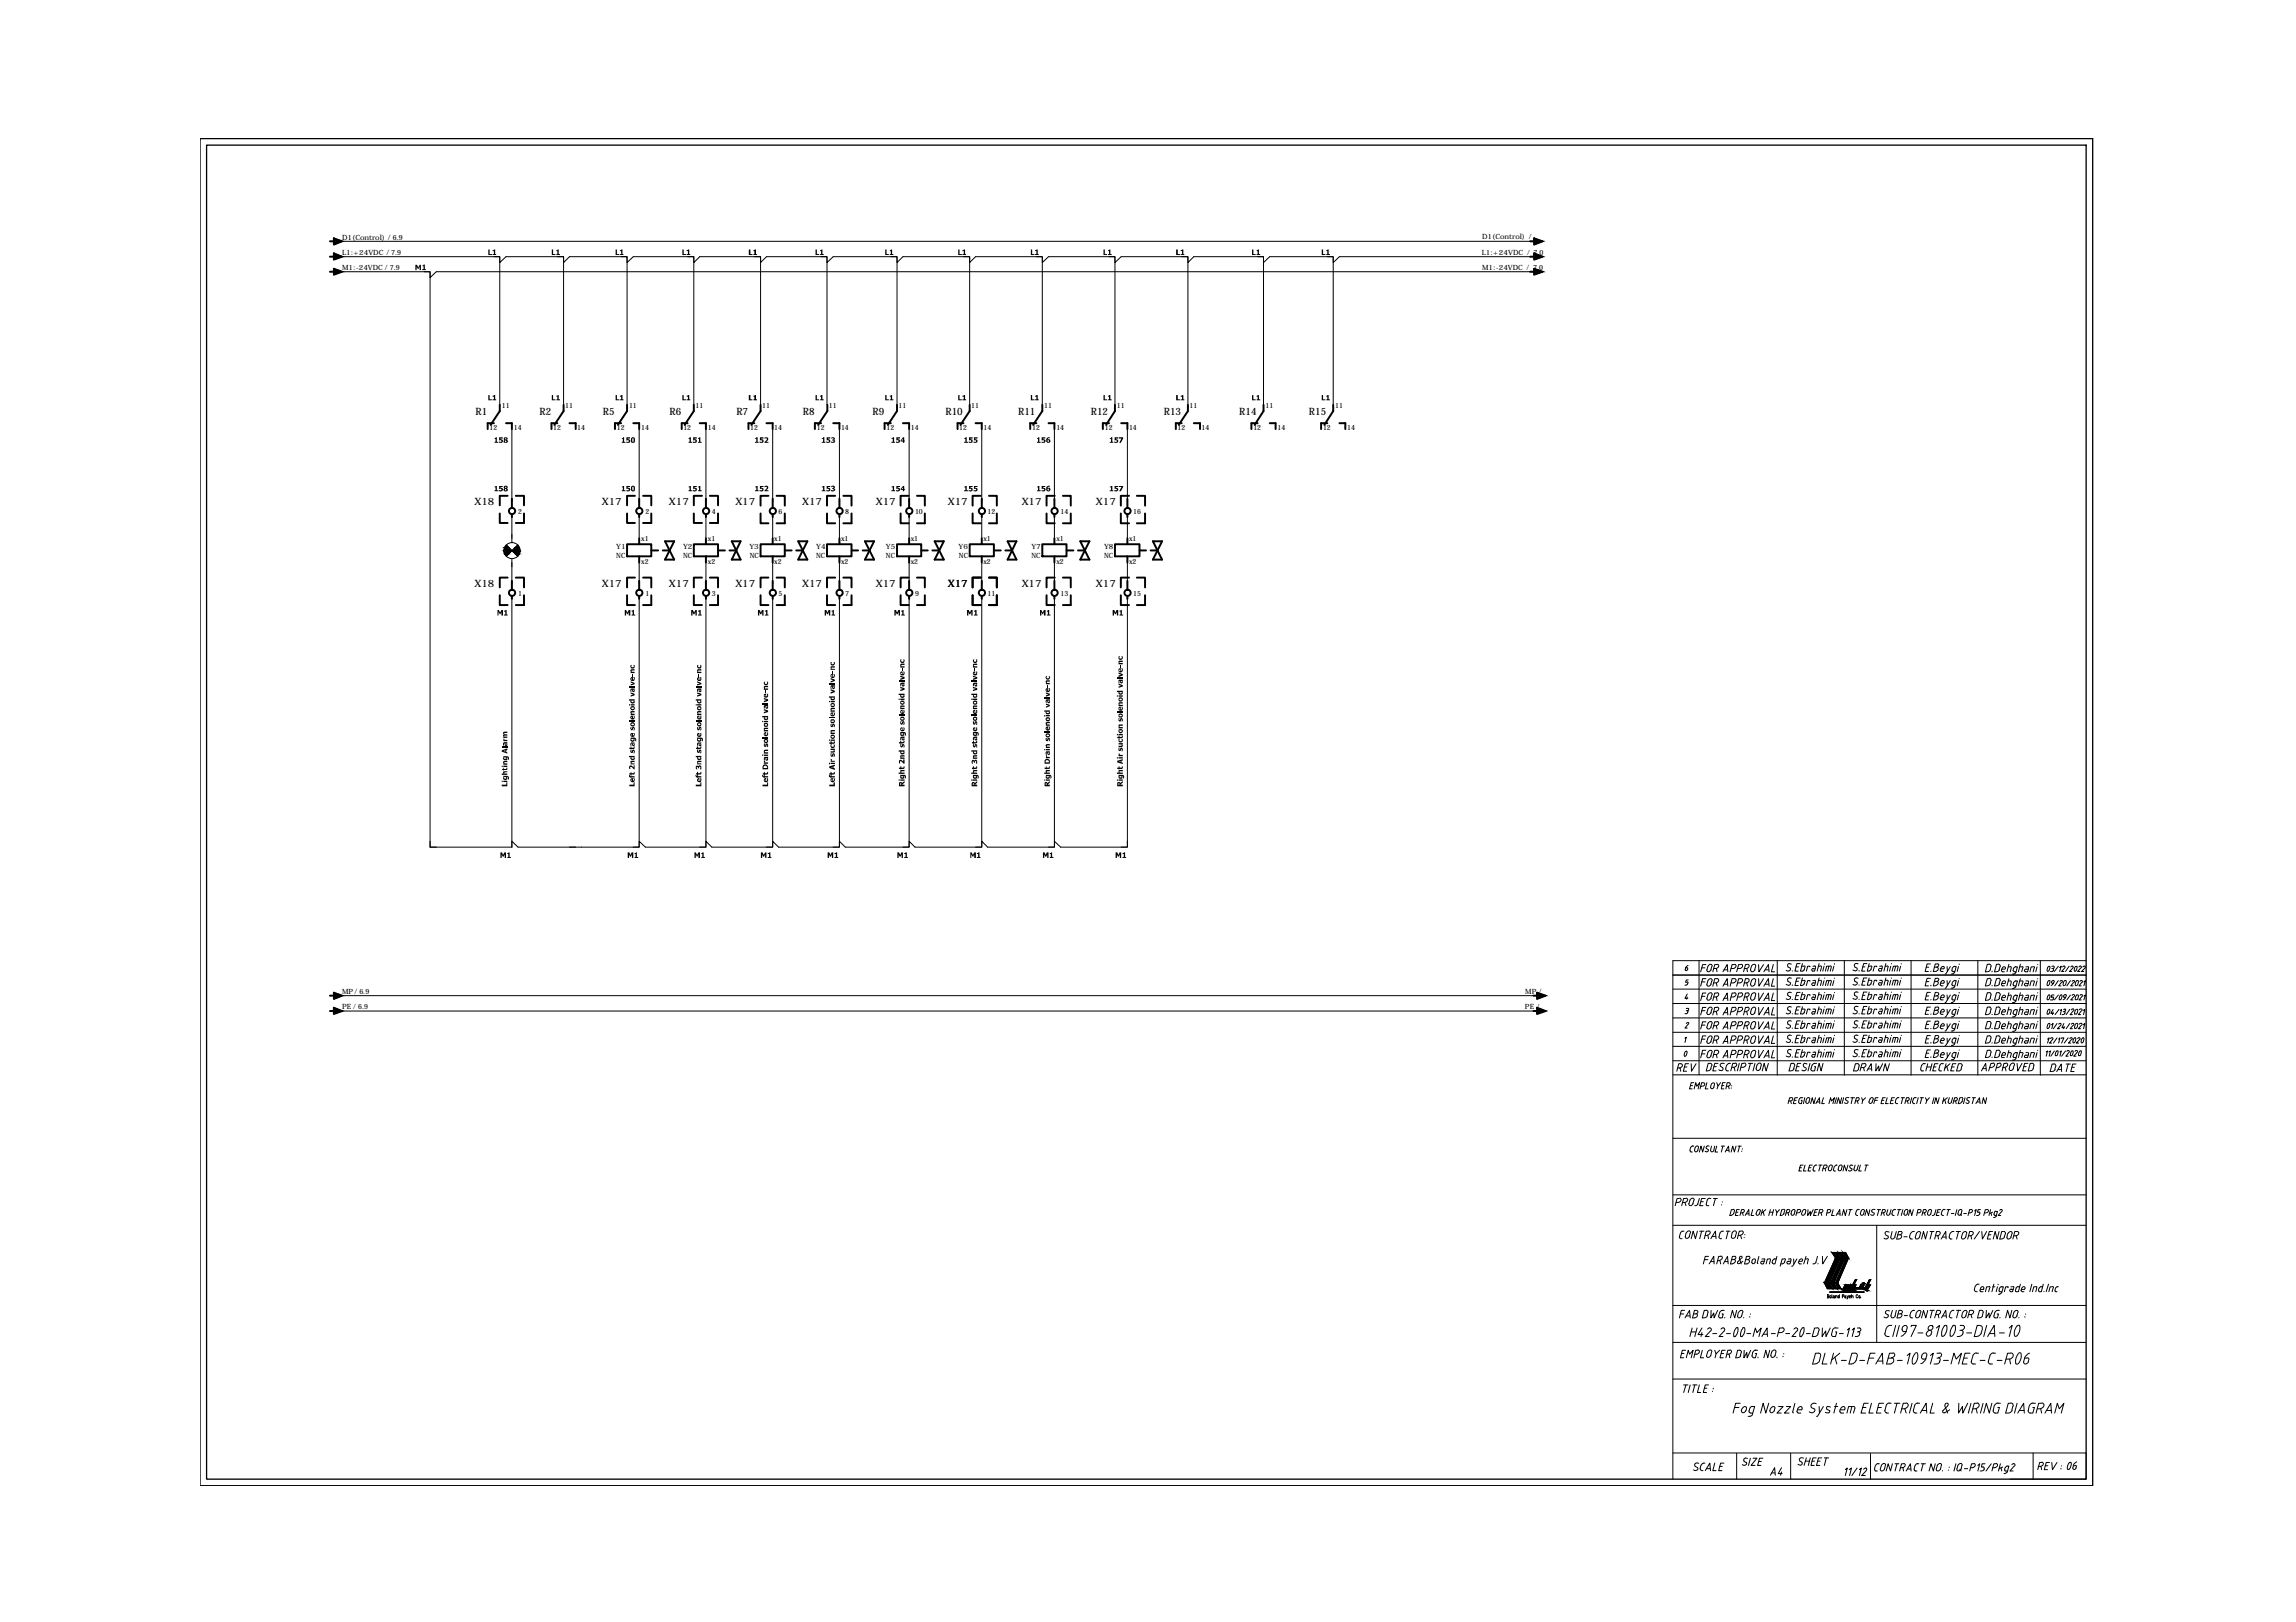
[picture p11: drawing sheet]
<svg xmlns="http://www.w3.org/2000/svg" width="297mm" height="210mm" viewBox="0 0 297 210" stroke-linecap="round" stroke-linejoin="round" font-family="sans-serif">
<defs><g id="words">
<g font-size="1.3">
<text x="61.5" y="53.7">R1</text>
<text x="69.8" y="53.7">R2</text>
<text x="78" y="53.7">R5</text>
<text x="86.6" y="53.7">R6</text>
<text x="95.3" y="53.7">R7</text>
<text x="103.9" y="53.7">R8</text>
<text x="112.9" y="53.7">R9</text>
<text x="122.3" y="53.7">R10</text>
<text x="131.7" y="53.7">R11</text>
<text x="141.1" y="53.7">R12</text>
<text x="150.6" y="53.7">R13</text>
<text x="160.3" y="53.7">R14</text>
<text x="169.3" y="53.7">R15</text>
<text x="61.4" y="65.3">X18</text>
<text x="77.9" y="65.3">X17</text>
<text x="86.5" y="65.3">X17</text>
<text x="95.1" y="65.3">X17</text>
<text x="103.8" y="65.3">X17</text>
<text x="113.3" y="65.3">X17</text>
<text x="122.6" y="65.3">X17</text>
<text x="132.2" y="65.3">X17</text>
<text x="141.8" y="65.3">X17</text>
<text x="61.4" y="75.9">X18</text>
<text x="77.9" y="75.9">X17</text>
<text x="86.5" y="75.9">X17</text>
<text x="95.1" y="75.9">X17</text>
<text x="103.8" y="75.9">X17</text>
<text x="113.3" y="75.9">X17</text>
<text x="122.6" y="75.9">X17</text>
<text x="132.2" y="75.9">X17</text>
<text x="141.8" y="75.9">X17</text>
</g>
<g font-size=".9">
<text x="44.3" y="31.1">D1(Control) / 6.9</text>
<text x="44.3" y="33">L1:+24VDC /7.9</text>
<text x="44.3" y="35">M1:-24VDC / 7.9</text>
<text x="191.7" y="33">L1:+24VDC / 7.0</text>
<text x="191.7" y="30.9">D1(Control) /</text>
<text x="191.7" y="34.9">M1:-24VDC / 7.0</text>
<text x="64.9" y="52.8">11</text>
<text x="73.1" y="52.8">11</text>
<text x="81.4" y="52.8">11</text>
<text x="90" y="52.8">11</text>
<text x="98.6" y="52.8">11</text>
<text x="107.2" y="52.8">11</text>
<text x="116.3" y="52.8">11</text>
<text x="125.7" y="52.8">11</text>
<text x="135.1" y="52.8">11</text>
<text x="144.5" y="52.8">11</text>
<text x="153.9" y="52.8">11</text>
<text x="163.7" y="52.8">11</text>
<text x="172.7" y="52.8">11</text>
<text x="63.3" y="55.7">12</text>
<text x="66.5" y="55.7">14</text>
<text x="71.6" y="55.7">12</text>
<text x="74.7" y="55.7">14</text>
<text x="79.8" y="55.7">12</text>
<text x="82.9" y="55.7">14</text>
<text x="88.4" y="55.7">12</text>
<text x="91.6" y="55.7">14</text>
<text x="97" y="55.7">12</text>
<text x="100.2" y="55.7">14</text>
<text x="105.7" y="55.7">12</text>
<text x="108.8" y="55.7">14</text>
<text x="114.7" y="55.7">12</text>
<text x="117.8" y="55.7">14</text>
<text x="124.1" y="55.7">12</text>
<text x="127.2" y="55.7">14</text>
<text x="133.5" y="55.7">12</text>
<text x="136.7" y="55.7">14</text>
<text x="142.9" y="55.7">12</text>
<text x="146.1" y="55.7">14</text>
<text x="152.3" y="55.7">12</text>
<text x="155.5" y="55.7">14</text>
<text x="162.2" y="55.7">12</text>
<text x="165.3" y="55.7">14</text>
<text x="171.2" y="55.7">12</text>
<text x="174.3" y="55.7">14</text>
<text x="67" y="66.5">2</text>
<text x="79.7" y="71">Y1</text>
<text x="82.9" y="70">x1</text>
<text x="83.5" y="66.5">2</text>
<text x="88.4" y="71">Y2</text>
<text x="91.6" y="70">x1</text>
<text x="92.1" y="66.5">4</text>
<text x="97" y="71">Y3</text>
<text x="100.2" y="70">x1</text>
<text x="100.7" y="66.5">6</text>
<text x="105.6" y="71">Y4</text>
<text x="108.8" y="70">x1</text>
<text x="109.4" y="66.5">8</text>
<text x="114.6" y="71">Y5</text>
<text x="117.8" y="70">x1</text>
<text x="118.4" y="66.5">10</text>
<text x="124" y="71">Y6</text>
<text x="127.2" y="70">x1</text>
<text x="127.8" y="66.5">12</text>
<text x="133.4" y="71">Y7</text>
<text x="136.7" y="70">x1</text>
<text x="137.2" y="66.5">14</text>
<text x="142.8" y="71">Y8</text>
<text x="146.1" y="70">x1</text>
<text x="146.6" y="66.5">16</text>
<text x="67" y="77.1">1</text>
<text x="79.7" y="72.2">NC</text>
<text x="82.9" y="73">x2</text>
<text x="83.5" y="77.1">1</text>
<text x="88.4" y="72.2">NC</text>
<text x="91.6" y="73">x2</text>
<text x="92.1" y="77.1">3</text>
<text x="97" y="72.2">NC</text>
<text x="100.2" y="73">x2</text>
<text x="100.7" y="77.1">5</text>
<text x="105.6" y="72.2">NC</text>
<text x="108.8" y="73">x2</text>
<text x="109.4" y="77.1">7</text>
<text x="114.6" y="72.2">NC</text>
<text x="117.8" y="73">x2</text>
<text x="118.4" y="77.1">9</text>
<text x="124.1" y="72.2">NC</text>
<text x="127.2" y="73">x2</text>
<text x="127.8" y="77.1">11</text>
<text x="133.4" y="72.2">NC</text>
<text x="136.7" y="73">x2</text>
<text x="137.2" y="77.1">13</text>
<text x="142.8" y="72.2">NC</text>
<text x="146.1" y="73">x2</text>
<text x="146.6" y="77.1">15</text>
<text x="44.3" y="128.7">MP / 6.9</text>
<text x="44.3" y="130.6">PE / 6.9</text>
<text x="197.3" y="130.6">PE /</text>
<text x="197.3" y="128.7">MP /</text>
</g>
</g></defs>
<!-- layer: H -->
<g fill="#000" stroke="#000" stroke-width=".13">
<path d="M238.5 167h.2zM238.8 167h.2zM239.2 167h.1zM239.5 167h.1zM239.7 167h.2zM241.1 166.1h.1zM241.1 166h.1zM241.4 167h.2z"/>
<path d="M237.5 162.8l-1.5 3.2h.7zM237.5 162.8h.6l-1.4 3.2z"/>
<path d="M236 166l.4 .8h.7zM236 166h.7l.4 .8z"/>
<path d="M238.3 162.8l-1.5 3.2h.5zM238.3 162.8h.4l-1.4 3.2z"/>
<path d="M236.8 166l.5 .8h.4zM236.8 166h.5l.4 .8z"/>
<path d="M237 162.1l.5 .7h.6zM237 162.1h.7l.4 .7z"/>
<path d="M238.9 162.8l-1.4 3.2h.3zM238.9 162.8h.3l-1.4 3.2z"/>
<path d="M237.5 166l.3 .8h.4zM237.5 166h.3l.4 .8z"/>
<path d="M237.8 162.1l.5 .7h.4zM237.8 162.1h.5l.4 .7z"/>
<path d="M238.6 166.4l-.2 .4h.2zM238.6 166.4h.2l-.2 .4z"/>
<path d="M238.5 167h.2zM238.6 166.9l.1 .1z"/>
<path d="M238.5 167h.2zM238.6 167h.1z"/>
<path d="M238.7 166.3l-.1 .1h.5zM238.7 166.3h.5l-.1 .1z"/>
<path d="M238.8 166.7l-.1 .1h.5zM238.8 166.7h.5l-.1 .1z"/>
<path d="M238.9 166.4l-.1 .3h.2zM238.9 166.4h.2l-.1 .3z"/>
<path d="M238.8 167h.2zM238.9 166.9l.1 .1z"/>
<path d="M238.8 167h.2zM238.9 167h.1z"/>
<path d="M238.4 162.1l.5 .7h.3zM238.4 162.1h.4l.4 .7z"/>
<path d="M239.4 166.3l-.3 .4h.2zM239.4 166.3h.1l-.2 .4z"/>
<path d="M239.2 166.9l.1 .1zM239.2 166.9l.1 .1z"/>
<path d="M239.2 167h.1zM239.2 167h.1z"/>
<path d="M239.5 166.7l-.2 .1h.5zM239.5 166.7h.4l-.1 .1z"/>
<path d="M240 165.6l-.5 1.1h.1zM240 165.6h.2l-.6 1.1z"/>
<path d="M239.5 167h.1zM239.5 166.9l.1 .1z"/>
<path d="M239.5 167h.1zM239.5 167h.1z"/>
<path d="M240 166.3l-.3 .4h.2zM240 166.3h.1l-.2 .4z"/>
<path d="M239.7 167h.2zM239.8 166.9l.1 .1z"/>
<path d="M239.7 167h.2zM239.8 167h.1z"/>
<path d="M240 166.7v.1h1.7zM240 166.7h1.7v.1z"/>
<path d="M240.7 166.3l-.2 .4h.2zM240.7 166.3h.2l-.2 .4z"/>
<path d="M241 166.3l-.2 .4h.2zM241 166.3h.2l-.2 .4z"/>
<path d="M241.1 166v.1h.1zM241.1 166l.1 .1z"/>
<path d="M241.1 166.1h.1zM241.1 166.1h.1z"/>
<path d="M241.9 165.6l-.6 1.1h.1zM241.9 165.6h.1l-.6 1.1z"/>
<path d="M241.4 167h.2zM241.5 166.9l.1 .1z"/>
<path d="M241.4 167h.2zM241.5 167h.1z"/>
<path d="M241.8 166.3l-.2 .4h.1zM241.8 166.3h.2l-.3 .4z"/>
</g>
<!-- layer: P -->
<g fill="none" stroke="#000" stroke-width=".13">
<path d="M216.4 137.3h53.5M216.4 135.4h53.5M216.4 133.6h53.5M216.4 139.1h53.5M216.4 131.7h53.5M216.4 129.9h53.5M216.4 128h53.5M216.4 126.2h53.5M219.8 124.3v14.8M229.9 124.3v14.8M238.6 124.3v14.8M247.2 124.3v14.8"/>
<path d="M255.9 124.3v14.8M264 124.3v14.8M269.9 124.3h-53.5v67.1M216.4 147.3h53.5M216.4 158.6h53.5M216.4 154.6h53.5M242.8 158.6v15.1M216.4 178.5h53.5M216.4 168.9h53.5M216.4 173.7h53.5M236.4 167.5h.2v.3M236.4 167.8h.2v.1l-.2 .1"/>
<path d="M236.4 167.5v.5M236.7 167.8l.2-.1v.3l-.2-.1zM237 162.1h.7l.4 .7-1.4 3.2 .4 .8h-.7l-.4-.8 1.5-3.2zM237 167.5v.4l.1 .1M237.2 167.7l.1 .1v.2l-.1-.1zM237.3 167.9l.1 .1M237.5 167.8l.1-.1 .1 .3M237.5 167.7v.3M237.8 167.8l.1-.1 .1 .1-.1 .2-.1-.1zM237.8 162.1h.5l.4 .7-1.4 3.2 .4 .8h-.4l-.5-.8 1.5-3.2zM238 167.5v.5M238.4 167.8h.1v-.3h-.1v.5"/>
<path d="M238.4 162.1h.4l.4 .7-1.4 3.2 .4 .8h-.4l-.3-.8 1.4-3.2zM238.5 167l.2-.1-.1 .2zM238.7 167.7l.1 .1-.1 .2-.1-.1zM238.7 166.3h.5l-.2 .4h.1l.3-.4h.1l-.3 .5h-.5l.2-.4h-.1l-.2 .4h-.2zM238.8 167.9l.1 .1M238.8 167l.2-.1-.1 .2zM238.9 167.7l.2 .3M239.2 166.9l.1 .1-.1 .1zM239.2 167.7l-.3 .4M239.2 167.8h.2v-.1l-.2 .1 .1 .2h.1M239.5 167h.1l-.1 .1zM239.5 167.8l.2-.1v.3"/>
<path d="M239.5 167.5v.5M239.7 167l.2-.1-.1 .2zM240 166.7h.5l.2-.4h.2l-.2 .4h.1l.2-.4h.2l-.2 .4h.3l.6-1.1h.1l-.6 1.1h.2l.2-.4h.2l-.3 .5h-1.7zM240 165.6h.2l-.6 1.1h.1l.3-.4h.1l-.3 .5h-.5zM240.3 167.6v-.1l-.2 .1v.3l.1 .1 .1-.1M240.5 167.7l.1 .1v.2l-.1-.1zM240.7 167.9v.1M241.1 166l.1 .1-.1 .1zM241.2 167.2h-4.5h4.5M241.4 167l.2-.1-.1 .2zM216.4 188h53.5v3.4h-9.9M224.7 188.1v3.3"/>
<path d="M231.7 188.1v3.3M242 188.1v3.3M263 188v3.4"/>
</g>
<path d="M25.9 17.9h244.8v174.4h-244.8zM26.7 18.8h243.2v172.6h-243.2z" fill="none" stroke="#000" stroke-width=".17"/>
<!-- layer: 0 -->
<g fill="none" stroke="#000" stroke-width=".13">
<path d="M65.5 70.5l1.5 1.5M66.2 69.2v1M66.2 72.3v1M67 70.5l-1.5 1.5M217 138.2h.3M217.3 138.2a.33 .33 0 0 0 .3-.5h-.4l-.3 .9M217.4 138.2v.4M217.9 138.1h.3M218 134.4l.2-.2-.2 .7M218 127.5h.1M218 125.4l.1 .2 .2-.2M218.1 136.7h-.2"/>
<path d="M218.1 136.1l-.2 .2v.4M218.2 130.8h.1M218.2 130.5h.1M218.2 136.1h-.1M218.2 136.1v.4l-.1 .2M218.2 125.2l.1 .2M218.2 125.3h-.1l-.1 .2M218.3 130.8l.1 .1M218.3 127.1l.1 .1M218.3 128.6l-.3 .6h.4M218.3 129l-.1 .3M218.3 125.4v.1"/>
<path d="M218.3 127.2v.1M218.3 131h.1M218.3 131v.1l-.3 .1M218.3 127.3l-.2 .2M218.3 132.3l.2 .1-.1 .2M218.3 130.5l.2 .1-.2 .2M218.4 132.3l-.2 .2M218.4 132.6l-.4 .4h.3M218.4 124.9l-.3 .3M218.4 126.8h-.2l-.1 .3h.1M218.5 137.7h-.5l-.2 .9h.4M218.8 137.7v.9l.6-.9"/>
<path d="M220.1 136.4h.5M220.1 134.5h.5M220.1 132.7h.5M220.1 130.8h.5M220.1 128.9h.5M220.1 127.1h.5M220.1 125.3h.5M220.7 135.9h-.4l-.3 1M220.7 134.1h-.4l-.3 .9M220.7 132.2h-.4l-.3 1M220.7 130.4h-.4l-.3 .9M220.7 128.5h-.4l-.3 1"/>
<path d="M220.7 126.6h-.4l-.3 1M220.7 124.8h-.4l-.3 1M221 134.4l-.2 .4 .1 .2a.36 .36 0 0 0 .5-.3M221 132.5l-.2 .4 .1 .2a.36 .36 0 0 0 .5-.2M221 128.8l-.2 .4 .1 .2a.36 .36 0 0 0 .5-.2M221 126.9l-.2 .5 .1 .2a.36 .36 0 0 0 .5-.3M221 125.1l-.2 .4 .1 .2a.36 .36 0 0 0 .5-.2M221 136.2l-.2 .4M221 130.6l-.2 .4M221.2 137.6h-.2l-.3 1h.3M221.2 137.6l.3 .2v.1M221.4 138.3l-.2 .2-.2 .1"/>
<path d="M221.4 136.6a.32 .32 0 0 1-.3 .3 .32 .32 0 0 1-.3-.1v-.2M221.4 131a.32 .32 0 0 1-.3 .3 .32 .32 0 0 1-.3-.1v-.2M221.4 137.9l-.1 .4M221.5 136.2l-.2 .4M221.5 134.4l-.2 .4M221.5 132.5l-.2 .4M221.5 130.6l-.2 .4M221.5 128.8l-.2 .4M221.5 126.9l-.2 .5M221.5 125.1l-.2 .4M221.5 136.2l-.1-.2a.36 .36 0 0 0-.4 .2M221.5 134.3l-.1-.2a.36 .36 0 0 0-.4 .2"/>
<path d="M221.5 132.5l-.1-.3a.36 .36 0 0 0-.4 .3M221.5 130.6l-.1-.2a.36 .36 0 0 0-.4 .2M221.5 128.7l-.1-.2a.36 .36 0 0 0-.4 .2M221.5 126.9l-.1-.2a.36 .36 0 0 0-.4 .2M221.5 125.1l-.1-.3a.36 .36 0 0 0-.4 .3M221.7 136.5h.3M221.7 138h.4M221.7 134.6h.3M221.7 132.7h.3M221.7 130.9h.3M221.7 129h.3M221.7 127.2h.3"/>
<path d="M221.7 125.3h.3M222.1 136.5v.4M222.1 134.6v.4M222.1 132.7v.5M222.1 130.9v.4M222.1 129v.5M222.1 127.2v.4M222.1 125.3v.5M222.1 135.9h-.3l-.2 1M222.1 134.1h-.3l-.2 .9M222.1 132.2h-.3l-.2 1M222.1 130.4h-.3l-.2 .9"/>
<path d="M222.1 128.5h-.3l-.2 1M222.1 126.6h-.3l-.2 1M222.1 124.8h-.3l-.2 1M222.2 135.9l.1 .1a.32 .32 0 0 1 0 .3 .32 .32 0 0 1-.3 .2M222.2 134.1h.1a.32 .32 0 0 1 0 .3 .32 .32 0 0 1-.3 .2M222.2 132.2h.1a.32 .32 0 0 1 0 .4 .32 .32 0 0 1-.3 .1M222.2 130.3l.1 .1a.32 .32 0 0 1 0 .3 .32 .32 0 0 1-.3 .2M222.2 128.5h.1a.32 .32 0 0 1 0 .4 .32 .32 0 0 1-.3 .1M222.2 126.6l.1 .1a.32 .32 0 0 1 0 .3 .32 .32 0 0 1-.3 .2M222.2 124.8h.1a.32 .32 0 0 1 0 .4 .32 .32 0 0 1-.3 .1M222.3 137.6h-.5l-.2 1h.4M222.4 138.4l.2 .1"/>
<path d="M222.6 138l.3 .3v.1l-.2 .2M222.8 137.6l-.2 .1v.3M222.8 137.6h.3M222.9 136.9l.5-1 .1 1M222.9 135l.5-.9 .1 .9M222.9 133.2l.5-1 .1 1M222.9 131.3l.5-.9 .1 .9M222.9 129.5l.5-1 .1 1M222.9 127.6l.5-1 .1 1M222.9 125.8l.5-1 .1 1M223 136.6h.5M223 134.8h.5"/>
<path d="M223 132.9h.5M223 131h.5M223 129.2h.5M223 127.4h.5M223 125.5h.5M223.3 138.3v.2h.1M223.4 137.9l-.2 .4M223.4 138.6h.2M223.7 137.6h.2M223.7 137.6l-.3 .3M224 136.5h.2M224 134.6h.2"/>
<path d="M224 132.7h.2M224 130.9h.2M224 129h.2M224 127.2h.2M224 125.3h.2M224 138.1h.3M224.2 136.5a.33 .33 0 0 0 .3-.5l-.4-.1-.3 1M224.2 134.6a.33 .33 0 0 0 .3-.5h-.4l-.3 .9M224.2 127.2a.33 .33 0 0 0 .3-.5l-.4-.1-.3 1M224.4 132.2h-.3l-.3 1M224.4 130.4h-.3l-.3 .9M224.4 128.5h-.3l-.3 1"/>
<path d="M224.4 124.8h-.3l-.3 1M224.4 132.2h.1a.32 .32 0 0 1 .1 .4 .32 .32 0 0 1-.4 .1M224.4 130.3l.1 .1a.32 .32 0 0 1 .1 .3 .32 .32 0 0 1-.4 .2M224.4 128.5h.1a.32 .32 0 0 1 .1 .4 .32 .32 0 0 1-.4 .1M224.4 124.8h.1a.32 .32 0 0 1 .1 .4 .32 .32 0 0 1-.4 .1M224.5 137.6h-.3l-.3 1M224.5 137.6h.1a.32 .32 0 0 1 0 .4 .32 .32 0 0 1-.3 .1l.2 .5M224.8 136.5h.3M224.8 134.6h.3M224.8 132.7h.3M224.8 130.9h.3M224.8 129h.3"/>
<path d="M224.8 127.2h.3M224.8 125.3h.3M225 137.6l-.2 1M225.1 136.5a.33 .33 0 0 0 .3-.5l-.5-.1-.2 1M225.1 134.6a.33 .33 0 0 0 .3-.5h-.5l-.2 .9M225.1 127.2a.33 .33 0 0 0 .3-.5l-.5-.1-.2 1M225.2 132.2h-.3l-.2 1M225.2 130.4h-.3l-.2 .9M225.2 128.5h-.3l-.2 1M225.2 124.8h-.3l-.2 1M225.2 132.2h.2a.32 .32 0 0 1 0 .4 .32 .32 0 0 1-.3 .1M225.2 130.3l.2 .1a.32 .32 0 0 1 0 .3 .32 .32 0 0 1-.3 .2"/>
<path d="M225.2 128.5h.2a.32 .32 0 0 1 0 .4 .32 .32 0 0 1-.3 .1M225.2 124.8h.2a.32 .32 0 0 1 0 .4 .32 .32 0 0 1-.3 .1M225.6 137.6h-.2l-.3 1M225.7 136.5h.2M225.7 134.6h.2M225.7 132.7h.2M225.7 130.9h.2M225.7 129h.2M225.7 127.2h.2M225.7 125.3h.2M225.7 137.6h.1a.32 .32 0 0 1 0 .4 .32 .32 0 0 1-.3 .1h-.3M225.9 136.5a.33 .33 0 0 0 .3-.5l-.4-.1-.2 1"/>
<path d="M225.9 134.6a.33 .33 0 0 0 .3-.5h-.4l-.2 .9M225.9 127.2a.33 .33 0 0 0 .3-.5l-.4-.1-.2 1M226 136.5l.1 .4M226 134.6l.1 .4M226 132.7l.1 .5M226 130.9l.1 .4M226 129l.1 .5M226 127.2l.1 .4M226 125.3l.1 .5M226.1 132.2h-.3l-.2 1M226.1 130.4h-.3l-.2 .9M226.1 128.5h-.3l-.2 1"/>
<path d="M226.1 124.8h-.3l-.2 1M226.1 132.2h.1a.32 .32 0 0 1 0 .4 .32 .32 0 0 1-.3 .1M226.1 130.3l.1 .1a.32 .32 0 0 1 0 .3 .32 .32 0 0 1-.3 .2M226.1 128.5h.1a.32 .32 0 0 1 0 .4 .32 .32 0 0 1-.3 .1M226.1 124.8h.1a.32 .32 0 0 1 0 .4 .32 .32 0 0 1-.3 .1M226.2 137.6h.6M226.5 132.9l.1-.4a.32 .32 0 0 1 .2-.3 .32 .32 0 0 1 .3 .1l-.1 .6M226.5 137.6l-.3 1M226.6 136.2l-.1 .4M226.6 130.6l-.1 .4M226.6 134.4l-.1 .4M226.6 126.9l-.1 .5"/>
<path d="M227 136.6a.32 .32 0 0 1-.2 .3 .32 .32 0 0 1-.3-.1v-.2M227 134.7a.32 .32 0 0 1-.2 .3 .32 .32 0 0 1-.3-.1v-.1M227 132.9a.32 .32 0 0 1-.2 .2 .32 .32 0 0 1-.3-.1v-.1M227 131a.32 .32 0 0 1-.2 .3 .32 .32 0 0 1-.3-.1v-.2M227 129.2a.32 .32 0 0 1-.2 .2 .32 .32 0 0 1-.3-.1v-.1M227 127.3a.32 .32 0 0 1-.2 .3 .32 .32 0 0 1-.3-.1v-.1M227 125.5a.32 .32 0 0 1-.2 .2 .32 .32 0 0 1-.3-.1v-.1M227 137.6l-.2 1M227.1 136.2v-.2a.36 .36 0 0 0-.5 .2M227.1 134.3v-.2a.36 .36 0 0 0-.5 .2M227.1 130.6v-.2a.36 .36 0 0 0-.5 .2M227.1 128.7v-.2a.36 .36 0 0 0-.5 .2l-.1 .5"/>
<path d="M227.1 126.9v-.2a.36 .36 0 0 0-.5 .2M227.1 125.1v-.3a.36 .36 0 0 0-.5 .3l-.1 .4M227.1 136.2l-.1 .4M227.1 128.8l-.1 .4M227.1 134.4l-.1 .4M227.1 130.6l-.1 .4M227.1 126.9l-.1 .5M227.1 125.1l-.1 .4M227.3 137.9l-.1 .4M227.5 135.9l.1 1 .5-1M227.5 134.1l.1 .9 .5-.9M227.5 132.2l.1 1 .5-1"/>
<path d="M227.5 130.4l.1 .9 .5-.9M227.5 128.5l.1 1 .5-1M227.5 126.6l.1 1 .5-1M227.5 124.8l.1 1 .5-1M227.8 138.3a.32 .32 0 0 1-.3 .2 .32 .32 0 0 1-.3-.1v-.1M227.8 137.8v-.2a.36 .36 0 0 0-.5 .3M227.9 137.9l-.2 .4M228.2 136.9l.6-1 .1 1M228.2 135l.6-.9 .1 .9M228.2 133.2l.6-1 .1 1M228.2 131.3l.6-.9 .1 .9M228.2 129.5l.6-1 .1 1"/>
<path d="M228.2 127.6l.6-1 .1 1M228.2 125.8l.6-1 .1 1M228.4 136.6h.4M228.4 134.8h.4M228.4 132.9h.4M228.4 131h.4M228.4 129.2h.4M228.4 127.4h.4M228.4 125.5h.4M228.8 137.6l-.3 1-.3-1-.2 1M229.4 135.9l-.2 1h.4M229.4 134.1l-.2 .9h.4"/>
<path d="M229.4 132.2l-.2 1h.4M229.4 130.4l-.2 .9h.4M229.4 128.5l-.2 1h.4M229.4 126.6l-.2 1h.4M229.4 124.8l-.2 1h.4M231.1 136.7l.3 .1M231.1 134.8l.3 .1M231.1 133l.3 .1M231.1 131.1l.3 .1M231.1 129.2l.3 .2M231.1 127.4l.3 .1M231.1 125.6l.3 .1"/>
<path d="M231.3 136.3l.2 .1M231.3 134.4l.2 .1M231.3 132.5l.2 .2M231.3 130.7l.2 .1M231.3 128.8l.2 .2M231.3 127l.2 .1M231.3 125.1l.2 .2M231.5 124.7l.3 .1M231.5 124.7l-.2 .1v.3M231.6 136.4v.2l-.2 .2M231.6 134.5v.3l-.2 .1M231.6 132.7v.2l-.2 .2"/>
<path d="M231.6 130.8v.2l-.2 .2M231.6 128.9v.3l-.2 .1M231.6 127.1v.3l-.2 .1M231.6 125.3v.2l-.2 .2M231.8 135.9a.27 .27 0 0 0-.4-.1 .27 .27 0 0 0-.1 .4M231.8 134a.27 .27 0 0 0-.4 0 .27 .27 0 0 0-.1 .3M231.8 132.1a.27 .27 0 0 0-.4 0 .27 .27 0 0 0-.1 .4M231.8 130.3a.27 .27 0 0 0-.4 0 .27 .27 0 0 0-.1 .4M231.8 128.5a.27 .27 0 0 0-.4-.1 .27 .27 0 0 0-.1 .4M231.8 126.6a.27 .27 0 0 0-.4 0 .27 .27 0 0 0-.1 .3M231.9 125.6v.1M231.9 127.5h.1"/>
<path d="M231.9 129.3v.1M231.9 131.2h.1M231.9 133v.1M231.9 134.9h.1M231.9 136.8h.1M232 137.6l.2 .2v.1M232 137.6h-.3l-.2 1h.2M232.1 138.3l-.2 .2-.2 .1M232.2 137.9l-.2 .4M232.3 136.3h.4M232.3 134.4h.4M232.3 132.5h.4"/>
<path d="M232.3 130.7h.4M232.3 128.8h.4M232.3 127h.4M232.3 125.1h.4M232.5 138h.3M232.9 135.8h-.4l-.3 1h.4M232.9 134h-.4l-.3 .9h.4M232.9 132.1h-.4l-.3 1h.4M232.9 130.3h-.4l-.3 .9h.4M232.9 128.4h-.4l-.3 1h.4M232.9 126.6h-.4l-.3 .9h.4M232.9 124.7h-.4l-.3 1h.4"/>
<path d="M233 137.6h-.4l-.3 1h.4M233.1 136.2h.3M233.1 134.3h.3M233.1 132.4h.3M233.1 130.6h.3M233.1 128.7h.3M233.1 126.9h.3M233.1 125h.3M233.1 138.5l.3 .1M233.2 135.8l-.3 1h.3M233.2 134l-.3 .9h.3M233.2 132.1l-.3 1h.3"/>
<path d="M233.2 130.3l-.3 .9h.3l.2-.2M233.2 128.4l-.3 1h.3M233.2 126.6l-.3 .9h.3M233.2 124.7l-.3 1h.3l.2-.2M233.3 138l.3 .2M233.4 136.1l.1 .1v.1M233.4 134.3h.1v.1M233.4 132.4h.1v.2M233.4 130.6h.1v.2M233.4 128.7l.1 .1v.1M233.4 126.9h.1v.1M233.4 125h.1v.2"/>
<path d="M233.4 136.6l-.2 .2M233.4 134.7l-.2 .2M233.4 132.8l-.2 .2M233.4 129.1l-.2 .3M233.4 127.3l-.2 .2M233.5 136.3l-.1 .3M233.5 134.5l-.1 .2M233.5 132.6l-.1 .3M233.5 130.8l-.1 .2M233.5 128.9l-.1 .3M233.5 127.1l-.1 .2M233.5 125.2l-.1 .3"/>
<path d="M233.5 137.6l.3 .1M233.6 137.6l-.3 .1 .1 .3M233.6 138.2l.1 .2-.3 .2M234.2 136.3v-.1h-.3l-.2 .6M234.2 134.4v-.1h-.3l-.2 .6M234.2 132.5v-.1h-.3l-.2 .7M234.2 130.7v-.1h-.3l-.2 .6M234.2 128.8v-.1h-.3l-.2 .7M234.2 127v-.1h-.3l-.2 .6M234.2 125.1v-.1h-.3l-.2 .7M234.2 137.6l-.3 1M234.4 137.9l-.1 .4 .1 .2 .4 .1 .1-.6h-.1"/>
<path d="M234.5 128.7l.4 .1v.1M234.5 136.2h.3M234.5 134.3h.3M234.5 132.4h.3M234.5 130.6h.3M234.5 126.9h.3M234.5 125h.3M234.6 136.5h.2M234.6 134.6h.2M234.6 132.7h.2M234.6 130.9h.2M234.6 129.1h.2"/>
<path d="M234.6 127.2h.2M234.6 125.4h.2M234.6 136.4l-.2 .2 .1 .2M234.6 134.6l-.2 .2 .1 .1M234.6 132.7l-.2 .2 .1 .2M234.6 130.9l-.2 .2 .1 .1M234.6 129l-.2 .2 .1 .1M234.6 127.2l-.2 .1 .1 .2M234.6 125.3l-.2 .2 .1 .2M234.8 137.6h.2M234.8 136.1l.1 .1v.1M234.8 134.3h.1v.1"/>
<path d="M234.8 132.4h.1v.2M234.8 130.6h.1v.2M234.8 126.9h.1v.1M234.8 125h.1v.2M234.8 137.6l-.4 .3M234.9 136.3l-.1 .5h-.3M234.9 134.5l-.1 .4h-.3M234.9 132.6l-.1 .5h-.3M234.9 130.8l-.1 .4h-.3M234.9 128.9l-.1 .5h-.3M234.9 127.1l-.1 .4h-.3M234.9 125.2l-.1 .5h-.3"/>
<path d="M235.3 136.2h.2M235.3 134.3h.2M235.3 132.4h.2M235.3 130.6h.2M235.3 128.7h.2M235.3 126.9h.2M235.3 125h.2M235.3 135.8l-.2 1M235.3 134l-.2 .9M235.3 132.1l-.2 1M235.3 130.3l-.2 .9M235.3 128.4l-.2 1"/>
<path d="M235.3 126.6l-.2 .9M235.3 124.7l-.2 1M235.5 136.1l.1 .1v.1M235.5 134.3h.1v.1M235.5 132.4h.1v.2M235.5 130.6h.1v.2M235.5 128.7l.1 .1v.1M235.5 126.9h.1v.1M235.5 125h.1v.2M235.6 136.3l-.1 .5M235.6 134.5l-.1 .4M235.6 132.6l-.1 .5"/>
<path d="M235.6 130.8l-.1 .4M235.6 128.9l-.1 .5M235.6 127.1l-.1 .4M235.6 125.2l-.1 .5M235.9 137.6l-.3 1-.3-1-.2 1M236 136.2l-.2 .6M236 134.3l-.2 .6M236 132.4l-.2 .7M236 130.6l-.2 .6M236 128.7l-.2 .7M236 126.9l-.2 .6M236 125l-.2 .7"/>
<path d="M236.1 124.7v.1M236.1 126.6h.1M236.1 128.4v.1M236.1 130.3h.1M236.1 132.1v.1M236.1 134h.1M236.1 135.8v.1M236.6 136.2l-.2 .6M236.6 134.3l-.2 .6M236.6 132.4l-.2 .7M236.6 130.6l-.2 .6M236.6 128.7l-.2 .7"/>
<path d="M236.6 126.9l-.2 .6M236.6 125l-.2 .7M236.7 136.2h-.4l-.2 .6M236.7 134.3h-.4l-.2 .6M236.7 132.4h-.4l-.2 .7M236.7 130.6h-.4l-.2 .6M236.7 128.7h-.4l-.2 .7M236.7 126.9h-.4l-.2 .6M236.7 125h-.4l-.2 .7M236.8 136.1l.1 .1v.1M236.8 134.3h.1v.1M236.8 132.4h.1v.2"/>
<path d="M236.8 130.6h.1v.2M236.8 128.7l.1 .1v.1M236.8 126.9h.1v.1M236.8 125h.1v.2M236.9 136.3l-.1 .5M236.9 134.5l-.1 .4M236.9 132.6l-.1 .5M236.9 130.8l-.1 .4M236.9 128.9l-.1 .5M236.9 127.1l-.1 .4M236.9 125.2l-.1 .5M237.3 136.2l-.2 .6"/>
<path d="M237.3 134.3l-.2 .6M237.3 132.4l-.2 .7M237.3 130.6l-.2 .6M237.3 128.7l-.2 .7M237.3 126.9l-.2 .6M237.3 125l-.2 .7M237.3 124.7v.1M237.3 126.6h.1M237.3 128.4v.1M237.3 130.3h.1M237.3 132.1v.1M237.3 134h.1"/>
<path d="M237.3 135.8v.1M239.7 136.7l.3 .1M239.7 134.8l.3 .1M239.7 132.9l.3 .1M239.7 131.1l.3 .1M239.7 129.2l.3 .1M239.7 127.4l.3 .1M239.7 125.5l.3 .1M239.9 136.2l.3 .2M239.9 134.4l.3 .1M239.9 132.5l.3 .2M239.9 130.7l.3 .1"/>
<path d="M239.9 128.8l.3 .1M239.9 126.9l.3 .2M239.9 125.1l.3 .2M240.1 130.2l.3 .1M240.2 130.2l-.3 .2 .1 .2M240.2 136.3l.1 .3-.3 .1M240.2 134.5l.1 .2-.3 .2M240.2 132.6l.1 .3-.3 .1M240.2 130.8l.1 .2-.3 .2M240.2 128.9l.1 .3-.3 .1M240.2 127.1l.1 .2-.3 .2M240.2 125.3l.1 .2-.3 .2"/>
<path d="M240.3 137.6l.2 .2v.1M240.3 137.7h-.3l-.2 .9h.2M240.4 135.9a.27 .27 0 0 0-.4-.1 .27 .27 0 0 0 0 .4M240.4 134a.27 .27 0 0 0-.4 0 .27 .27 0 0 0 0 .3M240.4 132.1a.27 .27 0 0 0-.4 0 .27 .27 0 0 0 0 .4M240.4 128.4a.27 .27 0 0 0-.4 0 .27 .27 0 0 0 0 .4M240.4 126.6a.27 .27 0 0 0-.4 0 .27 .27 0 0 0 0 .3M240.4 124.7a.27 .27 0 0 0-.4 0 .27 .27 0 0 0 0 .4M240.5 138l-.1 .5-.3 .1M240.5 125.6v.1M240.5 127.5h.1M240.5 129.3v.1"/>
<path d="M240.5 131.2h.1M240.5 133h.1M240.5 134.9h.1M240.5 136.7v.1M240.8 138.2h.2M241 136.3h.3M241 134.4h.3M241 132.5h.3M241 130.7h.3M241 128.8h.3M241 127h.3M241 125.1h.3"/>
<path d="M241.1 138.2l.1 .4M241.2 137.7h-.3l-.3 .9M241.2 137.6h.1a.32 .32 0 0 1 .1 .4 .32 .32 0 0 1-.4 .2M241.5 135.8h-.4l-.3 1h.5M241.5 138.6l.6-.9 .1 .9M241.5 134h-.4l-.3 .9h.5M241.5 132.1h-.4l-.3 .9h.5M241.5 130.2h-.4l-.3 1h.5M241.5 128.4h-.4l-.3 1h.5M241.5 126.6h-.4l-.3 .9h.5M241.5 124.7h-.4l-.3 1h.5M241.7 138.3h.4"/>
<path d="M241.7 136.1h.3M241.7 134.3h.3M241.7 132.4h.3M241.7 130.6h.3M241.7 128.7h.3M241.7 126.9h.3M241.7 125h.3M241.8 135.8l-.2 1h.2l.3-.2M241.8 134l-.2 .9h.2l.3-.2M241.8 132.1l-.2 .9h.2l.3-.2M241.8 130.2l-.2 1h.2M241.8 128.4l-.2 1h.2"/>
<path d="M241.8 126.6l-.2 .9h.2l.3-.2M241.8 124.7l-.2 1h.2M242 136.1l.2 .1v.1M242 134.3h.2v.1M242 132.4h.2v.2M242 130.5l.2 .1v.1M242 128.7h.2v.2M242 126.9h.2v.1M242 125h.2v.2M242.1 131l-.3 .2M242.1 129.1l-.3 .2M242.1 125.4l-.3 .2"/>
<path d="M242.1 136.3l-.1 .3M242.1 134.5l-.1 .2M242.1 132.6l-.1 .3M242.1 130.8l-.1 .2M242.1 128.9l-.1 .2M242.1 127.1l-.1 .2M242.1 125.2l-.1 .3M242.7 137.7v.9l.3-.6 .1 .6 .5-.9M242.8 136.3v-.2h-.3l-.2 .7M242.8 134.4v-.1h-.3l-.2 .6M242.8 132.5v-.1h-.3l-.2 .6M242.8 130.7v-.1h-.3l-.2 .6"/>
<path d="M242.8 128.8v-.1h-.3l-.2 .7M242.8 127v-.1h-.3l-.2 .6M242.8 125.1v-.1h-.3l-.2 .7M243.2 136.1l.3 .1v.1M243.2 134.3h.3v.1M243.2 132.4h.3v.2M243.2 126.9h.3v.1M243.2 130.6h.2M243.2 128.7h.2M243.2 125h.2M243.2 136.5h.3M243.2 134.6h.3"/>
<path d="M243.2 132.7h.3M243.2 130.9h.3M243.2 129h.3M243.2 127.2h.3M243.2 125.3h.3M243.2 136.4l-.2 .2 .2 .2M243.2 134.5l-.2 .2 .2 .2M243.2 132.7l-.2 .2 .2 .2M243.2 130.9l-.2 .1 .2 .2M243.2 129l-.2 .2 .2 .1M243.2 127.1l-.2 .2 .2 .2M243.2 125.3l-.2 .2 .2 .2"/>
<path d="M243.4 130.5l.1 .1v.1M243.4 128.7h.1v.2M243.4 125h.1v.2M243.5 136.3l-.1 .5h-.3M243.5 134.5l-.1 .4h-.3M243.5 132.6l-.1 .4h-.3M243.5 130.8l-.1 .4h-.3M243.5 128.9l-.1 .5h-.3M243.5 127.1l-.1 .4h-.3M243.5 125.2l-.1 .5h-.3M243.9 136.1h.2M243.9 134.3h.2"/>
<path d="M243.9 132.4h.2M243.9 130.6h.2M243.9 128.7h.2M243.9 126.9h.2M243.9 125h.2M244 135.8l-.3 1M244 134l-.3 .9M244 132.1l-.3 .9M244 130.2l-.3 1M244 128.4l-.3 1M244 126.6l-.3 .9M244 124.7l-.3 1"/>
<path d="M244.2 136.1l.1 .1v.1M244.2 134.3h.1v.1M244.2 132.4h.1v.2M244.2 130.5l.1 .1v.1M244.2 128.7h.1v.2M244.2 126.9h.1v.1M244.2 125h.1v.2M244.2 136.3v.5M244.2 134.5v.4M244.2 132.6v.4M244.2 130.8v.4M244.2 128.9v.5"/>
<path d="M244.2 127.1v.4M244.2 125.2v.5M244.4 137.7l-.2 .9-.3-.9-.3 .9M244.6 136.1l-.2 .7M244.6 134.3l-.2 .6M244.6 132.4l-.2 .6M244.6 130.6l-.2 .6M244.6 128.7l-.2 .7M244.6 126.9l-.2 .6M244.6 125l-.2 .7M244.7 124.7h.1M244.7 126.6h.1"/>
<path d="M244.7 128.4h.1M244.7 130.2v.1M244.7 132.1v.1M244.7 134h.1M244.7 135.8v.1M245.3 136.1l-.2 .7M245.3 134.3l-.2 .6M245.3 132.4l-.2 .6M245.3 130.6l-.2 .6M245.3 128.7l-.2 .7M245.3 126.9l-.2 .6M245.3 125l-.2 .7"/>
<path d="M245.4 136.1h-.4l-.2 .7M245.4 134.3h-.4l-.2 .6M245.4 132.4h-.4l-.2 .6M245.4 130.6h-.4l-.2 .6M245.4 128.7h-.4l-.2 .7M245.4 126.9h-.4l-.2 .6M245.4 125h-.4l-.2 .7M245.4 136.1l.1 .1v.1M245.4 134.3h.1v.1M245.4 132.4h.1v.2M245.4 130.5l.1 .1v.1M245.4 128.7h.1v.2"/>
<path d="M245.4 126.9h.1v.1M245.4 125h.1v.2M245.5 136.3l-.1 .5M245.5 134.5l-.1 .4M245.5 132.6l-.1 .4M245.5 130.8l-.1 .4M245.5 128.9l-.1 .5M245.5 127.1l-.1 .4M245.5 125.2l-.1 .5M245.9 136.1l-.2 .7M245.9 134.3l-.2 .6M245.9 132.4l-.2 .6"/>
<path d="M245.9 130.6l-.2 .6M245.9 128.7l-.2 .7M245.9 126.9l-.2 .6M245.9 125l-.2 .7M246 124.7h.1M246 126.6h.1M246 128.4h.1M246 130.2v.1M246 132.1v.1M246 134h.1M246 135.8v.1M248.5 138.4v.1l.2 .1"/>
<path d="M248.6 137.9l-.1 .5M248.6 138.6h.2M248.9 137.7h.2M248.9 137.6l-.3 .3M249.2 136.3h.3M249.2 134.4h.3M249.2 132.6h.3M249.2 130.8h.3M249.2 128.9h.3M249.2 127h.3M249.2 125.2h.3M249.3 138.1h.5"/>
<path d="M249.4 137.7l-.3 .9M249.7 135.9h-.4l-.2 .9h.4M249.7 134h-.4l-.2 1h.4M249.7 132.2h-.4l-.2 .9h.4M249.7 130.3h-.4l-.2 1h.4M249.7 128.4h-.4l-.2 1h.4M249.7 126.6h-.4l-.2 1h.4M249.7 124.7h-.4l-.2 1h.4M249.8 136.8h.1M249.8 134.9v.1M249.8 133.1h.1M249.8 131.2v.1"/>
<path d="M249.8 129.4h.1M249.8 127.5v.1M249.8 125.7h.1M250 137.7l-.3 .9M250.2 138.1h.3M250.2 136.3h.3M250.2 134.4h.3M250.2 132.6h.3M250.2 130.8h.3M250.2 128.9h.3M250.2 127h.3M250.2 125.2h.3"/>
<path d="M250.6 134.4h.1a.32 .32 0 0 1 0 .4 .32 .32 0 0 1-.3 .1M250.6 130.7h.1a.32 .32 0 0 1 0 .4 .32 .32 0 0 1-.3 .2M250.6 127h.1a.32 .32 0 0 1 0 .4 .32 .32 0 0 1-.3 .1M250.6 125.2h.1a.32 .32 0 0 1 0 .4 .32 .32 0 0 1-.3 .1M250.6 135.9h-.2l-.3 .9h.3M250.6 134h-.2l-.3 1h.3M250.6 132.2h-.2l-.3 .9h.3M250.6 130.3h-.2l-.3 1h.3M250.6 128.4h-.2l-.3 1h.3M250.6 126.6h-.2l-.3 1h.3M250.6 124.7h-.2l-.3 1h.3M250.7 135.9h.1v.2l-.2 .2h.1a.32 .32 0 0 1 0 .3 .32 .32 0 0 1-.3 .2"/>
<path d="M250.7 134l.1 .1v.1l-.2 .2M250.7 132.1l.1 .1v.1l-.2 .2 .1 .1a.32 .32 0 0 1 0 .3 .32 .32 0 0 1-.3 .2M250.7 130.3l.1 .1v.1l-.2 .2M250.7 128.4l.1 .1v.2l-.2 .2h.1a.32 .32 0 0 1 0 .3 .32 .32 0 0 1-.3 .2M250.7 126.6l.1 .1v.1l-.2 .2M250.7 124.7l.1 .1v.1l-.2 .2M250.7 137.7h-.4l-.3 .9h.5M251 137.9l-.1 .6 .3 .1M251 136.7l.2 .1M251 134.8l.2 .2M251 132.9l.2 .2M251 131.1v.1l.4 .1"/>
<path d="M251 129.2l.2 .2M251 127.4l.2 .2M251 125.5l.2 .2M251.1 136.4l-.1 .3M251.1 134.6l-.1 .2M251.1 132.7l-.1 .3M251.1 130.8l-.1 .3M251.1 129l-.1 .2M251.1 127.1l-.1 .3M251.1 125.3l-.1 .2M251.1 136.4l.3-.2 .1 .1v.1v.1h-.4M251.1 134.5l.3-.2 .1 .1v.1"/>
<path d="M251.1 132.7l.3-.2h.1v.2M251.1 130.8l.3-.2 .1 .1v.1v.2h-.4M251.1 128.9l.3-.2 .1 .1v.2M251.1 127.1l.3-.2h.1v.2v.1h-.4M251.1 125.3l.3-.2h.1v.2M251.1 136.8h.3M251.1 135h.3M251.1 133.1h.3M251.1 129.4h.3M251.1 127.6h.3M251.1 125.7h.3M251.3 137.7h.1"/>
<path d="M251.3 137.6l-.3 .3M251.5 134.6h-.4M251.5 132.7v.1h-.4M251.5 129v.1h-.4M251.5 125.3v.1h-.4M251.8 137.7l-.3 .9M251.9 138l.1 .6M251.9 136.2v.6M251.9 134.4v.6M251.9 132.5v.6M251.9 130.6v.7M251.9 128.8v.6"/>
<path d="M251.9 126.9v.7M251.9 125.1v.6M252.3 137.7l-.7 .5M252.3 136.2l-.6 .9h-.1M252.3 134.4l-.6 .9h-.1M252.3 132.5l-.6 .9h-.1M252.3 130.6l-.6 1h-.1M252.3 128.8l-.6 .9h-.1M252.3 126.9l-.6 1h-.1M252.3 125.1l-.6 1h-.1M252.4 137.1h.2M252.4 135.3h.2"/>
<path d="M252.4 133.4h.2M252.4 131.6h.2M252.4 129.7h.2M252.4 127.9h.2M252.4 126.1h.2M252.5 138.1h.3M252.5 129.2v.2h.4M252.6 136.4l-.1 .4h.2M252.6 134.5l-.1 .4h.2M252.6 132.7l-.1 .3 .2 .1M252.6 130.8l-.1 .4 .4 .1M252.6 127.1l-.1 .4h.2"/>
<path d="M252.6 125.3l-.1 .4h.4M252.6 128.9l-.1 .3M252.7 136.8h.2M252.7 135h.2M252.7 133.1h.2M252.7 127.6h.2M252.8 136.2h.3l-.2 .8M252.8 134.4h.3l-.2 .7M252.8 132.5h.3l-.2 .8M252.8 130.6h.3l-.2 .8M252.8 128.8h.3l-.2 .7M252.8 126.9h.3l-.2 .8"/>
<path d="M252.8 125.1h.3l-.2 .7M252.9 136.9l-.3 .2M252.9 135.1l-.3 .2M252.9 133.2l-.3 .2M252.9 131.4l-.3 .2M252.9 129.5l-.3 .2M252.9 127.7l-.3 .2M252.9 125.8l-.3 .2M252.9 136.2l-.3 .2M252.9 134.3l-.3 .2M252.9 132.4l-.3 .3M252.9 130.6l-.3 .2"/>
<path d="M252.9 128.7l-.3 .2M252.9 126.9l-.3 .2M252.9 125l-.3 .2M253 137.7h-.4l-.2 .9h.4M253.4 136.2l-.2 .6M253.4 126.9l-.2 .7M253.4 134.4l-.2 .6M253.4 132.5l-.2 .6M253.4 130.6l-.2 .7M253.4 128.8l-.2 .6M253.4 125.1l-.2 .6M253.5 124.7v.1"/>
<path d="M253.5 126.6h.1M253.5 128.4v.1M253.5 130.3v.1M253.5 132.2h.1M253.5 134v.1M253.5 135.9h.1M253.6 137.7h-.2l-.3 .9h.2M253.6 137.6l.3 .2v.1M253.8 138l-.1 .5-.3 .1M256.3 138.6l.6-1 .1 1M256.5 138.3h.4M257.4 134l.2 .2-.1 .5"/>
<path d="M257.4 130.3l.2 .2-.1 .5M257.4 128.4l.2 .2-.1 .5M257.4 126.6l.2 .1-.1 .6M257.4 134.1h-.3l-.2 .9h.2M257.4 130.3h-.3l-.2 1h.2M257.4 128.5h-.3l-.2 .9h.2M257.4 126.6h-.3l-.2 1h.2M257.4 138.2h.3M257.5 132.9l.1-.6-.2-.1h-.3l-.2 .9h.2M257.5 125.5l.1-.6-.2-.1h-.3l-.2 1h.2M257.5 136.6l-.2 .2h-.2M257.5 134.7l-.2 .2-.2 .1"/>
<path d="M257.5 132.9l-.2 .2h-.2M257.5 131l-.2 .2-.2 .1M257.5 129.1l-.2 .3h-.2M257.5 127.3l-.2 .2-.2 .1M257.5 125.5l-.2 .2h-.2M257.6 136.2l-.1 .4M257.6 136.2l-.1-.3h-.4l-.2 .9h.2M257.7 136.8h.1M257.7 134.9v.1M257.7 133.1h.1M257.7 131.3h.1M257.7 129.4h.1"/>
<path d="M257.7 127.5v.1M257.7 125.7v.1M257.8 137.6h-.2l-.3 1M257.8 137.6h.2a.32 .32 0 0 1 0 .4 .32 .32 0 0 1-.3 .1M258.2 138.2h.3M258.5 134l.3 .2v.1M258.5 130.3l.3 .2v.1M258.5 128.4l.3 .2v.2M258.5 126.6l.3 .1v.2M258.5 134.1h-.2l-.3 .9h.3M258.5 130.3h-.2l-.3 1h.3M258.5 128.5h-.2l-.3 .9h.3"/>
<path d="M258.5 126.6h-.2l-.3 1h.3M258.7 137.6h-.3l-.2 1M258.7 137.6h.1a.32 .32 0 0 1 0 .4 .32 .32 0 0 1-.3 .1M258.7 136.6l-.2 .2h-.2M258.7 134.7l-.2 .2-.2 .1M258.7 132.9l-.2 .2h-.2M258.7 131l-.2 .2-.2 .1M258.7 129.1l-.2 .3h-.2M258.7 127.3l-.2 .2-.2 .1M258.7 125.5l-.2 .2h-.2M258.8 136.2l-.2 .4M258.8 134.4l-.2 .3"/>
<path d="M258.8 132.5l-.2 .4M258.8 130.6l-.2 .4M258.8 128.8l-.2 .3M258.8 126.9l-.2 .4M258.8 125.1l-.2 .4M258.8 136.2l-.1-.3h-.4l-.3 .9h.3M258.8 132.5l-.1-.3h-.4l-.3 .9h.3M258.8 125.1l-.1-.3h-.4l-.3 1h.3M258.9 134.8l.2 .2M258.9 133l.2 .1M258.9 129.2l.2 .2M258.9 125.6l.2 .1"/>
<path d="M259 136.4l-.1 .3 .2 .2M259 130.9v.3l.1 .1M259 127.2v.3l.1 .1M259 134.6l-.1 .3M259 132.7l-.1 .3M259 129l-.1 .3M259 125.3l-.1 .3M259 136.4l.3-.2 .1 .1 .1 .1M259 134.5l.3-.2 .1 .1 .1 .1M259 132.7l.3-.2h.1l.1 .2M259 130.9l.3-.3 .1 .1 .1 .2M259 129l.3-.2 .1 .1 .1 .1"/>
<path d="M259 127.1l.3-.2 .1 .1 .1 .1M259 125.3l.3-.2 .1 .1 .1 .1M259.1 136.8h.2M259.1 135h.2M259.1 133.1h.2M259.1 131.3h.2M259.1 129.4h.2M259.1 127.6h.2M259.1 125.8h.2M259.1 138.2h.3M259.4 136.4v.2h-.4M259.4 134.6v.1h-.4"/>
<path d="M259.4 132.7v.1h-.4M259.4 130.9v.1h-.4M259.4 129v.1h-.4M259.4 127.2v.1h-.4M259.4 125.3v.1h-.4M259.4 138.2l.1 .4M259.5 137.6h-.2l-.3 1M259.5 137.6h.2a.32 .32 0 0 1 0 .4 .32 .32 0 0 1-.3 .1M259.8 136.2h.2M259.8 134.4h.2M259.8 132.5h.2M259.8 130.7h.2"/>
<path d="M259.8 128.8h.2M259.8 126.9h.2M259.8 125.1h.2M259.9 135.9l-.3 .9M259.9 134.1l-.3 .9M259.9 132.2l-.3 .9M259.9 130.3l-.3 1M259.9 128.5l-.3 .9M259.9 126.6l-.3 1M259.9 124.8l-.3 1M260 137.9l-.1 .4M260.1 136.2l.1 .1v.1"/>
<path d="M260.1 134.4h.1v.1M260.1 132.5h.1v.2M260.1 130.6l.1 .1v.1M260.1 128.8h.1v.1M260.1 126.9l.1 .1v.1M260.1 125.1h.1v.2M260.2 136.4l-.1 .4M260.2 134.6l-.1 .4M260.2 132.7l-.1 .4M260.2 130.8l-.1 .5M260.2 129l-.1 .4M260.2 127.2l-.1 .4"/>
<path d="M260.2 125.3l-.1 .5M260.4 135.3h.1M260.4 127.9h.1M260.5 129.2v.2h.1M260.5 138.3a.32 .32 0 0 1-.2 .2 .32 .32 0 0 1-.4-.1v-.1M260.5 136.4v.4h.1M260.5 134.6v.3l.1 .1M260.5 132.7v.4h.1M260.5 130.8v.4l.1 .1M260.5 127.2v.3l.1 .1M260.5 125.3v.4h.1M260.5 129l-.1 .2"/>
<path d="M260.6 136.8h.2M260.6 137.9l-.2 .4M260.6 135h.2M260.6 133.1h.2M260.6 131.3h.2M260.6 129.4h.2M260.6 127.6h.2M260.6 125.8h.2M260.6 137.8l-.1-.2a.36 .36 0 0 0-.4 .3M260.7 136.2h.3l-.2 .8M260.7 134.4h.3l-.2 .7M260.7 132.5h.3l-.2 .8"/>
<path d="M260.7 130.7h.3l-.2 .7M260.7 128.8h.3l-.2 .8M260.7 126.9h.3l-.2 .8M260.7 125.1h.3l-.2 .8M260.8 137l-.1 .1-.3 .1M260.8 135.1l-.3 .2M260.8 133.3l-.1 .1-.3 .1M260.8 131.4l-.1 .1-.3 .1M260.8 129.5l-.1 .2h-.3M260.8 127.7l-.3 .2M260.8 125.8l-.1 .2-.3 .1M260.8 136.2l-.3 .2"/>
<path d="M260.8 134.4l-.3 .2M260.8 132.5l-.3 .2M260.8 130.6l-.3 .2M260.8 128.8l-.3 .2M260.8 126.9l-.3 .3M260.8 125.1l-.3 .2M261 137.6v1l.6-1M261.3 136.2h.2M261.3 134.4h.2M261.3 132.5h.2M261.3 130.7h.2M261.3 128.8h.2"/>
<path d="M261.3 126.9h.2M261.3 125.1h.2M261.4 135.9l-.3 .9M261.4 128.5l-.3 .9M261.4 134.1l-.3 .9M261.4 132.2l-.3 .9M261.4 130.3l-.3 1M261.4 126.6l-.3 1M261.4 124.8l-.3 1M261.6 136.2l.1 .1v.1M261.6 134.4h.1v.1M261.6 132.5h.1v.2"/>
<path d="M261.6 130.6l.1 .1v.1M261.6 128.8h.1v.1M261.6 126.9l.1 .1v.1M261.6 125.1h.1v.2M261.7 136.4l-.2 .4M261.7 134.6l-.2 .4M261.7 132.7l-.2 .4M261.7 130.8l-.2 .5M261.7 129l-.2 .4M261.7 127.2l-.2 .4M261.7 125.3l-.2 .5M261.8 138h.3"/>
<path d="M262.1 136.2h.2M262.1 136.6h.3M262.1 134.4h.2M262.1 132.5h.2M262.1 132.8h.3M262.1 130.7h.2M262.1 128.8h.2M262.1 129.1h.3M262.1 126.9h.2M262.1 127.3h.3M262.1 125.1h.2M262.1 125.4h.3"/>
<path d="M262.1 136.5l-.2 .2 .1 .2M262.1 132.8l-.2 .2 .1 .1M262.1 129.1l-.2 .1 .1 .2M262.1 127.2l-.2 .2 .1 .2M262.1 125.4l-.2 .2 .1 .1M262.3 136.2l.1 .1v.1M262.3 134.4h.1v.1M262.3 132.5h.1v.2M262.3 130.6l.1 .1v.1M262.3 128.8h.1v.1M262.3 126.9l.1 .1v.1M262.3 125.1h.1v.2"/>
<path d="M262.4 137.6h-.5l-.2 1h.4M262.4 134.7h-.4l-.1 .1 .1 .2M262.4 131h-.4l-.1 .1 .1 .2M262.4 136.4l-.1 .4h-.3M262.4 134.6l-.1 .4h-.3M262.4 132.7l-.1 .4h-.3M262.4 130.8l-.1 .5h-.3M262.4 129l-.1 .4h-.3M262.4 127.2l-.1 .4h-.3M262.4 125.3l-.1 .5h-.3M262.9 137.6l.2 .2v.1M262.9 137.6h-.2l-.3 1h.3"/>
<path d="M263 136.2h-.2l-.2 .6M263 134.4h-.2l-.2 .6M263 132.5h-.2l-.2 .6M263 130.7h-.2l-.2 .6M263 128.8h-.2l-.2 .6M263 126.9h-.2l-.2 .7M263 125.1h-.2l-.2 .7M263.1 136.2l.1 .1v.1M263.1 134.4h.1v.1M263.1 132.5h.1v.2M263.1 130.6l.1 .1v.1M263.1 128.8h.1v.1"/>
<path d="M263.1 126.9l.1 .1v.1M263.1 125.1h.1v.2M263.1 137.9l-.1 .5-.3 .2M263.2 136.4l-.2 .4M263.2 134.6l-.2 .4M263.2 132.7l-.2 .4M263.2 130.8l-.2 .5M263.2 129l-.2 .4M263.2 127.2l-.2 .4M263.2 125.3l-.2 .5M263.5 136.2l-.1 .6M263.5 134.4l-.1 .6"/>
<path d="M263.5 132.5l-.1 .6M263.5 130.7l-.1 .6M263.5 128.8l-.1 .6M263.5 126.9l-.1 .7M263.5 125.1l-.1 .7M263.6 124.8h.1M263.6 126.6v.1M263.6 128.5h.1M263.6 130.3v.1M263.6 132.2h.1M263.6 134.1h.1M263.6 135.9v.1"/>
<path d="M264.7 136.1l.2-.1-.2 .7M264.9 134.5l.2-.2-.2 .7M265 131.2h-.1M265 129.3l-.1 .1M265 132.5l-.1 .2v.4M265 130.6l-.1 .2v.5M265 128.8l-.1 .2v.4M265 126.9a.47 .47 0 0 0-.1 .7l.1-.1a.45 .45 0 0 0 .1-.6h-.1M265 125a.47 .47 0 0 0-.1 .7h.1a.59 .59 0 0 0 .2-.6M265 132.5l.1-.1a.41 .41 0 0 1-.2 .7M265 130.6h.2a.56 .56 0 0 1-.2 .7M265.1 136.1l.2-.1-.2 .7"/>
<path d="M265.2 128.8h-.2M265.2 125.1h-.2M265.2 128.8l-.1 .4-.1 .2M265.3 134.4l.2-.1v.2M265.3 129.4h.1M265.3 125.7h.1M265.4 132.6l.2-.2-.2 .7M265.4 127.1h.1M265.4 127l.2-.1 .2 .2M265.4 127.1v.1l.3 .1M265.4 125.3l.3 .1-.1 .2M265.4 125h.2"/>
<path d="M265.5 134.5l-.4 .5h.3M265.6 129h.1l-.1 .3M265.6 130.6l-.3 .5h.4M265.6 131l-.1 .3M265.6 125l.2 .2-.3 .2M265.7 127.2l-.4 .3M265.7 129.3l-.2 .1M265.7 125.6l-.2 .1M265.7 128.8h-.3v.3h.1M265.7 127.1v.1M265.8 136l-.5 .7M265.9 138.4l-.2 .2h-.2"/>
<path d="M266 138l-.2 .4M266 138l-.1-.3h-.4l-.3 1h.3M266.1 136.6h-.2M266.1 136l-.1 .2-.1 .4M266.1 138.7l.6-1v1M266.1 134.3l-.4 .7M266.1 132.4l-.4 .7M266.2 136h-.1M266.2 136v.4l-.1 .2M266.2 138.4h.5M266.3 128.8l-.5 .6M266.3 126.9l-.5 .7"/>
<path d="M266.3 125l-.5 .7M266.3 132.5h.3v.2M266.3 134.5l.2-.2-.2 .7M266.4 130.6l-.5 .7M266.5 125.2l.2-.2-.2 .7M266.5 127l.3-.1v.2M266.5 136.1l.2-.1-.2 .7M266.5 130.8l.2-.2-.2 .7M266.6 129.3l-.2 .1M266.6 128.8l-.1 .2-.1 .4M266.6 132.7l-.4 .4h.3M266.7 134.4v-.1h.3l-.3 .7"/>
<path d="M266.7 127.1l-.4 .5h.3M266.7 128.8h-.1M266.8 128.8l-.1 .4-.1 .2M266.8 131.3h.1M266.8 125.1l.3-.1v.3M266.9 130.9h.1M267 130.6h.1M267 128.9l.1-.1h.2l-.1 .3h-.1M267 129l.1 .1M267 132.4l-.2 .6h.3M267 128.9v.1M267 130.9l.2 .1"/>
<path d="M267.1 132.8l-.1 .3M267.1 127.5h-.2M267.1 126.9l-.1 .2-.1 .4M267.1 125.3l-.4 .4h.3M267.1 130.6l.1 .1-.2 .2M267.1 131v.1M267.2 131.1l-.3 .2M267.2 136l-.5 .7M267.2 129.1l-.3 .3M267.2 126.9h-.1M267.3 126.9v.4l-.2 .2M267.3 137.7h.6"/>
<path d="M267.4 136.1l.3-.1v.2M267.6 137.7l-.3 1M267.6 134.3l-.5 .7M267.6 136.2l-.3 .5h.3M267.7 125l-.5 .7M267.8 134.4l.2-.1v.2M267.8 132.4l-.5 .7M267.8 130.6l-.5 .7M267.9 128.8l-.5 .6M267.9 126.9l-.5 .7M267.9 125.1l.3-.1v.3M268 132.5h.3v.2"/>
<path d="M268 130.7l.3-.1v.2M268 134.5l-.4 .5h.3M268 136.6h-.1M268 136l-.1 .2v.4M268 138.1h.4M268 136h.2a.56 .56 0 0 1-.2 .6M268.1 128.8l.2-.1v.3M268.1 127l.2-.1v.2M268.2 125.3l-.5 .4h.3M268.2 132.7l-.4 .4h.3M268.2 130.8l-.4 .5h.3M268.3 129l-.4 .4h.3"/>
<path d="M268.3 127.1l-.4 .5h.3M268.3 134.9h-.1M268.4 134.3l-.2 .2v.4M268.4 136.1l.3-.1v.2M268.5 134.3h-.1M268.5 125a.47 .47 0 0 0-.1 .7h.1M268.5 134.3v.4l-.1 .2M268.6 133.1h-.2M268.6 131.2h-.2M268.6 132.5l-.2 .2v.4M268.6 130.6l-.2 .2v.5M268.6 137.7h-.4l-.3 1h.4"/>
<path d="M268.6 132.5l.1-.1a.56 .56 0 0 1-.1 .7M268.6 130.6h.1a.56 .56 0 0 1-.1 .7M268.6 129.3l-.1 .1M268.6 127.5h-.1M268.7 128.8l-.2 .2v.4M268.7 126.9l-.2 .2v.4M268.7 125.1h-.2M268.7 125.1v.4l-.2 .2M268.7 136.2l-.4 .5h.3M268.8 128.8h-.1M268.8 126.9h-.1M268.9 128.8l-.1 .4-.1 .2"/>
<path d="M268.9 126.9l-.1 .4-.1 .2M269 125.1l.2-.1v.3M269 134.3l.1 .1v.1M269 134.3l-.2 .1M269 134.5l-.4 .5h.3M269.1 136.6h-.2M269.1 136l-.1 .2-.1 .4M269.1 128.8l.3-.1v.3M269.1 127l.3-.1v.2M269.2 125.3l-.4 .4h.3M269.2 132.4l-.2 .1M269.2 130.6l-.2 .1"/>
<path d="M269.2 132.4l.2 .1-.1 .2M269.2 130.6l.2 .1-.1 .1M269.2 136h-.1M269.3 136l-.1 .4-.1 .2M269.3 132.7l-.4 .4h.3M269.3 130.8l-.4 .5h.3M269.3 129l-.3 .4h.3M269.3 127.1l-.3 .5h.3M269.4 134.3l-.1 .2v.4M269.4 134.3h.1a.41 .41 0 0 1-.2 .6M269.5 125.1l.2-.1v.3M269.5 132.6l.2-.2-.1 .7"/>
<path d="M269.5 130.8l.2-.2-.1 .7M269.6 128.9l.2-.1-.2 .6M269.6 127.1l.2-.2-.2 .7M269.7 125.3l-.4 .4h.3M216.8 155.6h.3M217.2 155.1h-.2l-.3 .9M217.3 155.1h.1a.32 .32 0 0 1 0 .3 .32 .32 0 0 1-.3 .2M217.9 159.3l-.4 .1-.1 .2-.1 .4v.2l.1 .1M218 155.6l.1 .4M218.1 155.1h-.3l-.2 .9M218.1 159.6l-.1 .4 .1 .2a.36 .36 0 0 0 .5-.2M218.1 155.1h.2a.32 .32 0 0 1 0 .3 .32 .32 0 0 1-.3 .2h-.3"/>
<path d="M218.7 159.6l-.2 .4M218.7 148.9v.1h.1M218.7 159.6l-.1-.3a.36 .36 0 0 0-.4 .3M218.7 148.5l-.1 .4M218.7 140.5h.3M218.8 149.1h.1M219 148.3h.1M219 148.3l-.2 .2M219.1 140.1h-.3l-.2 .8h.3M219.1 155.3l-.1 .5M219.2 155.3l-.1-.2a.36 .36 0 0 0-.5 .2l-.1 .5 .1 .2a.36 .36 0 0 0 .4-.3M219.2 140.9l.2-.8 .1 .5 .4-.5-.2 .8"/>
<path d="M219.2 148.8l.1 .2 .1 .1 .3-.2M219.3 156h.1M219.3 148.5l-.1 .4M219.3 148.5l.3-.2 .1 .1-.1 .5M219.6 159.3l-.3 1-.3-1-.2 1M219.7 155.8l-.3 .2M219.9 155.1l-.3 .7M219.9 159.3h.5M220 140.6h.2M220.1 155.5h.3M220.1 159.3l-.2 1M220.4 140.1h-.3l-.2 .8"/>
<path d="M220.4 140.1l.1 .1v.1l-.2 .3M220.5 148.3l-.2 .8-.2-.8-.2 .8M220.6 155.1h-.5l-.2 .9h.4M220.6 159.9h.3M220.7 148.6l.3 .1M220.7 155.8l.1 .2h.3M220.8 140.1l-.2 .8h.4M221 159.9v.4M221 148.7v.1a.24 .24 0 0 1-.1 .3 .24 .24 0 0 1-.3-.1M221 159.3h-.3l-.2 1M221.1 159.3h.1a.32 .32 0 0 1 0 .4 .32 .32 0 0 1-.3 .1M221.1 148.3h-.3l-.1 .2 .1 .1"/>
<path d="M221.2 155.1h.1M221.2 155.1l-.3 .2-.2 .5M221.3 148.8v.2l.2 .1 .2-.2M221.3 140.7v.1l.2 .1 .2-.2M221.4 140.4l-.1 .3M221.4 140.3l.3-.2 .1 .1v.1M221.4 148.3l-.1 .6M221.7 155.1h.5M221.8 140.4l-.1 .3M221.8 148.3l-.1 .6M221.9 155.1l-.2 .9M222.1 148.3l-.2 .8h.3"/>
<path d="M222.1 140.1l.2 .4 .3-.4M222.3 140.5l-.2 .4M222.7 148.3h.4M222.7 155.9h.1M222.8 140.5h.2M222.8 155.5v.1M222.9 148.3l-.2 .8M223 159.3l-.4 .1-.1 .2-.1 .4v.2l.2 .1M223.2 149.1l.4-.8 .1 .8M223.2 140.1h-.3l-.2 .8h.3M223.3 159.3h.5M223.3 148.9h.4"/>
<path d="M223.6 159.3l-.3 1M223.6 140.6l.1 .3M223.7 140.1l.1 .1v.1v.2l-.4 .1M223.7 140.1h-.3l-.1 .8M224 140.8h.1M224 140.5h.1M224.2 156.5h-.2l-.2 .8h.2M224.2 156.5l.2 .1v.1M224.3 157l-.3 .3M224.4 156.7l-.1 .3M224.6 148.3l-.2 .8-.2-.8-.2 .8M224.6 156.9h.2"/>
<path d="M224.6 159.6v-.3a.36 .36 0 0 0-.5 .3l-.1 .4 .1 .2a.36 .36 0 0 0 .4-.2M224.6 159.6l-.1 .4M224.8 148.3h.5M224.9 159.9h.2M225 156.5h-.3l-.2 .8h.3M225.1 148.3l-.3 .8M225.2 159.9l.1 .4M225.2 157h.2M225.3 159.3h-.3l-.2 1M225.3 159.3h.2a.32 .32 0 0 1 0 .4 .32 .32 0 0 1-.3 .1M225.4 149h-.1M225.4 157l.1 .3"/>
<path d="M225.4 148.7h.1M225.5 156.5l.1 .1 .1 .1-.3 .2M225.5 156.5h-.2l-.2 .8M225.7 159.8h.1M225.8 157.3l.4-.8 .1 .8M225.9 157.1h.3M226.8 156.5l-.3 .8h.4M227.2 157.1v.1l.2 .1 .2-.2M227.3 156.7l-.1 .4M227.3 156.7l.3-.2 .1 .1v.1M227.7 156.7l-.1 .4M228 156.5l-.2 .8"/>
<path d="M228.1 156.8l.1 .5M228.4 156.5l-.5 .5M229 156.9h.4M229 156.5l-.2 .8M229.5 156.5l-.3 .8M229.7 156.5l.2 .4 .3-.4M229.9 156.9l-.1 .4M230.7 156.5h-.2l-.2 .8h.2M230.7 156.5l.2 .1v.1M230.8 157l-.3 .3M230.9 156.7l-.1 .3M231.1 157h.2"/>
<path d="M231.3 157l.1 .3M231.4 156.5l.1 .1 .1 .1-.3 .2M231.4 156.5h-.2l-.2 .8M231.4 142.5h.2M231.7 157.1l.1 .1 .1 .1 .2-.2M231.7 142.1h-.2l-.2 .7M231.8 142l.1 .1v.2l-.2 .2v.3M231.8 156.7l-.1 .4M231.8 156.7l.3-.2 .1 .1-.1 .5M232.1 142.4h.3M232.4 157h.2M232.6 142.1h-.4l-.2 .7h.3"/>
<path d="M232.7 142.6v.1l.2 .1M232.8 156.5h-.2l-.3 .8M232.8 142.3l-.1 .3M232.8 156.5l.1 .1 .1 .1-.3 .2M232.8 151.1h.3M233 142.4h.1v.4h-.3M233.1 157.1v.1l.1 .1 .3-.2M233.2 156.7l-.1 .4M233.2 156.7l.3-.2 .1 .1-.1 .5M233.2 142.1h-.3l-.1 .1M233.3 150.8h-.4l-.2 .7h.4M233.5 142.1l-.2 .7"/>
<path d="M233.5 150.8l-.2 .7h.4M233.6 142.6l.1 .1 .1 .1 .3-.2M233.7 142.3l-.1 .3M233.7 142.2l.3-.2 .1 .1v.2M233.9 156.5v.8l.3-.5v.5l.4-.8M234 151.1h.3M234.1 142.3l-.1 .3M234.5 150.8h-.4l-.2 .7h.3M234.6 151.4v.1h.1M234.7 151.5h.1M234.8 156.9h.2M234.9 142.1l-.2 .7-.2-.7-.3 .7"/>
<path d="M234.9 150.8h.1M234.9 142.8l.5-.7v.7M234.9 150.8l-.2 .2-.2 .4M235 142.6h.4M235.2 156.5h-.4l-.2 .8h.4M235.3 150.8h.4M235.3 157h.3M235.5 150.8l-.2 .7M235.6 157l.1 .3M235.6 156.5h-.2l-.2 .8M235.7 156.5l.1 .1v.1l-.2 .2M235.9 151.2h.2"/>
<path d="M235.9 142.1l-.2 .7h.3M236.1 151.2l.1 .3M236.2 150.8h-.2l-.2 .7M236.2 150.8h.2v.2l-.3 .2M236.4 157h.2M236.6 151.3v.1l.1 .1 .3-.2M236.6 142.8l.2-.7 .2 .4 .3-.4-.2 .7M236.6 151l-.1 .3M236.6 151l.3-.2h.1v.5M236.7 156.5l.1 .1v.1l-.2 .2M236.7 156.5h-.3l-.1 .8M237.2 156.5l-.2 .8h.3"/>
<path d="M237.3 151l-.1 .5h.3M237.5 157.3l.5-.8 .1 .8M237.5 150.8h.2M237.6 142.1l-.2 .7M237.6 150.8l-.3 .2M237.7 157.1h.4M237.8 151.3l.1 .1 .1 .1 .2-.2M237.9 151l-.1 .3M237.9 151l.3-.2h.1v.2M238.3 142.1l-.2 .7-.3-.7-.2 .7M238.3 151l-.1 .3M238.5 142.1l-.2 .7"/>
<path d="M238.6 142.7l.3 .1M238.9 156.5l-.2 .8-.2-.8-.2 .8M239 142l-.2 .3 .2 .2M239 142l.2 .1M239 142.5l.1 .2-.2 .1M239.1 150.8l-.2 .7-.3-.7-.2 .7M239.1 151.5l.3 .1M239.2 156.5h.4M239.3 151.1l.2 .1M239.4 156.5l-.2 .8M239.5 142.1h.4M239.5 150.8h.2"/>
<path d="M239.5 150.8l-.2 .1 .1 .2M239.5 151.2l.1 .2-.2 .1M239.7 142.1l-.2 .7M239.9 151.3v.1l.1 .1 .3-.2M240 150.8l-.2 .5M240 142.5h.3M240.1 157.1v.1l.1 .1M240.2 157.3h.1M240.3 142.5l.2-.2v-.2h-.3l-.2 .7M240.3 142.5l.1 .3M240.4 156.5h.2M240.4 150.8l-.1 .5"/>
<path d="M240.4 156.5l-.2 .2-.2 .4M240.7 150.8l-.2 .7h.3M240.7 157.1v.1l.2 .1 .2-.2M240.8 156.7l-.1 .4M240.8 156.7l.2-.2 .2 .1v.1M240.8 142.1l.2 .3 .4-.3M241 142.4l-.1 .4M241.2 156.7l-.1 .4M241.3 150.8h.4M241.5 150.8l-.2 .7M241.9 156.5l-.2 .8-.2-.8-.2 .8M241.9 142.3l-.1 .3"/>
<path d="M241.9 142.2l.3-.2 .1 .1v.2M242 157.2l.2 .1M242.2 156.8l.2 .2M242.3 142.3l-.2 .4h-.3v-.1M242.4 156.5l-.2 .1v.2M242.4 156.5h.2M242.4 157l.1 .1-.2 .2M242.5 142.4h.4M242.9 156.5h.4M243 142.1h-.4l-.2 .7M243.1 156.5l-.2 .8M243.4 157h.2"/>
<path d="M243.5 142.4h.2M243.7 157l.1 .3M243.8 156.5l.1 .1v.1l-.2 .2M243.8 156.5h-.2l-.3 .8M243.9 142.1h-.3l-.3 .7h.4M243.9 159.8l.3 .2M244.1 157.1v.1l.1 .1 .3-.2M244.1 159.4l-.2 .1v.2M244.2 142.1l-.3 .7h.4M244.2 159.4h.2M244.2 159.9l.1 .3a.37 .37 0 0 1-.6 0M244.2 156.5l-.1 .6"/>
<path d="M244.7 156.5l-.2 .6M244.7 142.4h.2M244.8 159.4l-.2 .7M244.8 157.1v.1l.1 .1M244.9 157.3h.1M245.1 142.1h-.4l-.2 .7h.4M245.1 156.5h.2M245.1 156.5l-.2 .2-.2 .4M245.2 142.6v.1l.1 .1M245.3 142.2l-.1 .4M245.3 159.4l-.2 .7M245.3 142.8h.2"/>
<path d="M245.5 156.5h.4M245.5 142.1h.2M245.6 142l-.3 .2M245.7 156.5l-.2 .8M245.9 159.4h-.3l-.2 .9a.5 .5 0 0 0 .6-.2l-.1-.3h-.4M245.9 159.4h.1l.1 .2-.3 .2M246 142.1h.4M246.2 156.5l-.2 .8M246.2 142.1l-.2 .7M246.3 157.1l.1 .1 .1 .1 .3-.2M246.4 156.7l-.1 .4M246.4 156.7l.3-.2 .1 .1v.1"/>
<path d="M246.8 142.5l.1 .3M246.8 156.7l-.1 .4M246.8 142l.2 .1v.2l-.1 .1-.4 .1M246.9 142.1h-.3l-.2 .7M247.2 159.6l-.2 .5M247.3 142.1l-.2 .7M247.5 142.6v.1l.1 .1M247.5 156.5l-.2 .8-.2-.8-.2 .8M247.5 142.8h.2M247.5 142.2l-.1 .4M247.7 159.4h-.4l-.1 .2M247.7 142.1h.2"/>
<path d="M247.8 142l-.3 .2M247.9 159.7l-.1 .4M248 157h.3M248.2 142.1l-.2 .7M248.3 156.5h-.2l-.1 .8M248.4 156.5l.1 .1v.1l-.2 .2M248.4 159.7l-.1 .4M248.4 142.1h.4M248.5 159.6l-.1-.2a.36 .36 0 0 0-.5 .3M248.6 142.1l-.2 .7M248.7 157h.2M249 157l.1 .3"/>
<path d="M249 156.5l.2 .1v.1l-.3 .2M249.1 156.5h-.3l-.2 .8M249.1 142.1l.2 .3 .3-.3M249.3 142.4l-.2 .4M249.4 159.4l-.3 .9-.3-.9-.2 .9M249.4 157.1v.1l.1 .1 .3-.2M249.4 156.7v.4M249.5 156.7l.2-.2 .2 .1v.1M249.7 159.4h.5M249.9 156.7l-.1 .4M250 159.4l-.3 .9M250 157.3h.1"/>
<path d="M250.2 142.1l-.2 .7M250.4 159.9h.3M250.5 156.5l-.2 .6-.2 .2M250.6 156.9h.3M250.7 159.9l.1 .4M250.8 159.4h-.3l-.2 .9M250.8 159.4h.1a.32 .32 0 0 1 .1 .4 .32 .32 0 0 1-.3 .1M250.9 142.1l-.2 .7-.2-.7-.3 .7M251.1 156.5h-.4l-.2 .8h.3M251.2 157.1v.1l.1 .1M251.3 157.3h.1M251.5 156.5h.1"/>
<path d="M251.5 142.1l-.2 .7M251.5 156.5l-.2 .2-.2 .4M251.6 142.3l.1 .5M251.9 156.5h.4M251.9 142.1l-.6 .4M252 142.6l.1 .1 .1 .1 .3-.2M252.1 156.5l-.2 .8M252.2 142.1l-.2 .5M252.3 159.6l-.1 .5M252.4 157h.4M252.6 159.4h.2M252.6 142.1l-.2 .5"/>
<path d="M252.6 159.4l-.3 .2M252.7 142.5l.4-.1 .1-.3h-.3l-.2 .7M253 142.5l.1 .3M253.1 159.4h.5M253.2 156.5l-.2 .8M253.3 157.1v.1l.2 .1 .2-.2M253.4 159.4l-.3 .9M253.4 156.7l-.1 .4M253.4 156.7l.3-.2 .1 .1v.1M253.6 157.1l.2 .2M253.7 142.1h-.2l-.2 .7h.2M253.8 142l.1 .1v.1"/>
<path d="M253.8 156.7l-.1 .4M253.8 142.5l-.3 .3M253.9 159.7l-.1 .4M253.9 142.3l-.1 .3M254.1 157h.3M254.2 142.1l-.2 .7M254.3 142.7l.3 .1M254.4 159.7l-.1 .4M254.4 159.6v-.2a.36 .36 0 0 0-.5 .3M254.5 142.4l.3 .2-.3 .2M254.6 159.9h.3M254.7 142l.2 .1"/>
<path d="M254.7 142l-.2 .2v.2M254.7 157h.2M255 159.9l.1 .4M255 156.5l.1 .1 .1 .1-.3 .2M255 156.5h-.2l-.2 .8M255.1 159.4h-.3l-.2 .9M255.1 159.4h.1a.32 .32 0 0 1 0 .4 .32 .32 0 0 1-.3 .1M255.2 142.1h.4M255.4 142.1l-.2 .7M255.5 156.7l.2-.2-.2 .8M255.6 142.8l.5-.7 .1 .7M255.7 157.3h.2"/>
<path d="M255.8 142.6h.3M256 156.9l.2 .1M256.1 159.4l-.7 .9M256.1 157l-.2 .3M256.2 156.5h-.3l-.1 .4h.2M256.4 159.4l.1 .9 .5-.9M256.7 157h.2M257 142.1l-.1 .7-.3-.7-.2 .7M257.1 156.5h-.2l-.3 .8M257.1 156.5l.1 .1 .1 .1-.3 .2M257.2 159.8h.4M257.5 156.5l-.2 .8"/>
<path d="M257.6 157l.1 .3M257.8 159.4h-.4l-.3 .9h.4M257.8 156.9l-.4 .1M257.9 157.6h.1M258 157.1l.1 .2M258 156.9v.2M258.1 157.3h.1M258.2 156.8h.2l-.2 .6M258.2 156.7l-.2 .2M258.3 157.4l-.2 .1M258.6 159.4l-.2 .9-.3-.9-.2 .9M258.7 156.6l.3-.1v.3"/>
<path d="M259 156.8l-.5 .5h.3M259.2 159.4h-.2l-.3 .9h.2M259.2 159.4l.2 .1 .1 .2M259.4 159.7l-.1 .3M259.7 159.7l-.1 .4M260.3 159.7l-.1 .4M260.3 159.6v-.2a.36 .36 0 0 0-.5 .3M260.5 159.9h.3M260.8 159.9l.2 .4M260.9 159.4h-.2l-.3 .9M261 159.4h.1a.32 .32 0 0 1 0 .4 .32 .32 0 0 1-.3 .1M217.4 170h.4"/>
<path d="M217.4 160.3h.2M217.6 175.2h.3M217.8 179.2h.6M217.9 169.6h-.4l-.2 .9M218 170.5l.6-.9 .1 .9M218.1 174.7h-.5l-.2 1h.4M218.1 179.2l-.3 1M218.2 175.7l.2-1 .2 .5 .4-.5-.2 1M218.2 170.3h.4M218.7 179.2l-.3 1M218.8 172.4h.6M218.9 171.9l-.3 1.1"/>
<path d="M219 179.2h.6M219.1 170h.3M219.3 179.2l-.3 1M219.4 170h.1a.32 .32 0 0 1 .1 .4 .32 .32 0 0 1-.4 .1M219.5 169.6h-.3l-.2 .9h.2M219.5 169.6l.1 .1 .1 .1-.3 .2M219.6 171.9l-.3 1.1M219.6 174.7h-.2l-.3 1M219.7 174.7h.1a.32 .32 0 0 1 0 .4 .32 .32 0 0 1-.3 .1h-.3M219.9 179.2l-.3 1h.4M220.2 171.9l-.5 .8h.6M220.2 172.5l-.1 .5"/>
<path d="M220.2 174.7l-.2 1h.4M220.5 179.6h.3M220.5 163h.5M220.7 169.6l.3 .1v.2M220.7 169.6h-.2l-.3 .9h.3M220.9 172l.1-.1h.3l.1 .1-.1 .2M221 169.9l-.2 .5-.3 .1M221 179.2h-.4l-.2 1h.4M221 162.6h-.4l-.2 1M221.1 163.6l.6-1 .1 1M221.3 172.2l-.7 .8h.5M221.3 163.3h.5"/>
<path d="M221.3 175.4a.32 .32 0 0 1-.2 .2 .32 .32 0 0 1-.3-.1v-.1M221.3 160.3l.6-1 .1 1M221.4 169.6l-.1 .9 .4-.6 .1 .6 .4-.9M221.4 175l-.1 .4M221.5 175l-.1-.3a.36 .36 0 0 0-.5 .3l-.1 .4M221.5 160h.5M221.6 172.6h.5M221.7 179.6l-.1 .1M221.8 174.7l.2 .5 .5-.5M222 175.2l-.1 .5M222.2 163.1h.3M222.5 163.1l.1 .5"/>
<path d="M222.6 160.3h.1M222.6 162.6h-.3l-.2 1M222.6 162.5l.1 .1a.32 .32 0 0 1 .1 .3 .32 .32 0 0 1-.3 .2M222.7 172l.2-.2 .2 .2v.1l-.7 .9h.5M222.7 175.2h.3M222.8 170h.1l-.1 .5h-.3M222.8 169.6h.3M222.8 169.6h-.1a.84 .84 0 0 0-.3 .9h.1M222.9 163.6l.6-1 .1 1M223.1 163.3h.4M223.2 170.5h-.1M223.2 174.7h-.4l-.3 1h.4"/>
<path d="M223.4 172.6h.5M223.7 175.2l.1 .5M223.8 174.7h-.3l-.2 1M223.8 174.7h.1a.32 .32 0 0 1 .1 .4 .32 .32 0 0 1-.4 .1h-.2M224 163h.3M224.4 162.6h.1l.1 .2-.3 .2h.1a.32 .32 0 0 1 .1 .4 .32 .32 0 0 1-.3 .1M224.4 162.6h-.3l-.2 1h.3M224.6 171.9a.84 .84 0 0 0-.2 1.1l.2-.1M224.6 171.9l.1-.1 .2 .1M224.7 169.6l-.3 .9-.3-.9-.2 .9M224.8 171.9a1.16 1.16 0 0 1-.2 1M224.9 169.9l-.1 .4 .1 .2a.36 .36 0 0 0 .5-.2"/>
<path d="M225 162.8l.3 .8M225 162.8v-.1l.2-.1h.1v.2M225.1 174.7l.2 .2v.1M225.1 174.7h-.3l-.2 1h.2M225.2 172.9l.1 .1 .1-.1M225.2 175.4l-.2 .3h-.2M225.3 162.8l-.5 .6 .1 .1h.1M225.3 175l-.2 .4M225.4 171.9l.2-.1 .1 .1M225.4 169.9l-.1 .4M225.5 171.9a1.16 1.16 0 0 0-.3 1M225.5 169.8l-.1-.2a.36 .36 0 0 0-.5 .3"/>
<path d="M225.5 163.2l-.5 .3M225.6 170.5h.1M225.7 174.7l-.1 1 .4-.7v.7l.5-1M225.7 160.1v.1M225.7 171.9a1.16 1.16 0 0 1-.3 1M225.9 163h.2M226 172.6h.5M226.2 162.6h.2v.2l-.3 .2M226.2 162.6h-.3l-.2 1a.5 .5 0 0 0 .6-.3v-.3h-.2M226.4 170.4v.1M226.5 170v.1M226.6 163.3l.1 .2h.1l.3-.2"/>
<path d="M226.7 163.1l-.1 .3M226.7 175.4v.2l.2 .1M226.7 163.1l.2-.2 .2 .1v.1M226.8 175l-.1 .4M226.8 173l.3-1.1 .2 .6 .6-.6-.3 1.1M227.1 175.2h.2l-.2 .5h-.3M227.1 174.7h.3M227.1 163.1l-.1 .3M227.1 174.7l-.3 .3M227.3 163.4l.1 .1M227.4 175.6v.1M227.6 162.6l-.3 .8"/>
<path d="M227.9 173l.7-1.1 .1 1.1M227.9 162.9h.2M228 163.2h.2M228 163.2l-.2 .2 .1 .1M228.1 172.7h.6M228.2 162.9h.1v.2M228.3 163.1l-.2 .5h-.2M228.9 162.9h-.2l-.2 .7M228.9 162.9h.1v.2M229 174.7l-.3 1-.3-1-.2 1M229 163.1l-.1 .5M229.1 175.4l.1-.4a.32 .32 0 0 1 .2-.3 .32 .32 0 0 1 .4 .1l-.2 .6"/>
<path d="M229.2 172.6h.5M229.3 163.3v.2h.1M229.3 163.1l-.1 .3M229.6 162.9h.2M229.6 162.9l-.2 .2M229.7 175.4a.32 .32 0 0 1-.3 .2 .32 .32 0 0 1-.3-.1v-.1M229.9 162.6l-.3 1h-.2M229.9 175.6v.1M230.1 172.5h.3M230.4 163.6h.2M230.6 171.9h-.4l-.3 1.1M230.6 171.8l.1 .1a.36 .36 0 0 1 .1 .4 .36 .36 0 0 1-.4 .1"/>
<path d="M230.7 175.5l-.1 .1M230.8 175.2h.1M230.8 162.9h-.2l-.3 1M230.9 162.9h.1v.2M230.9 163.3l-.3 .2M230.9 163.1v.3M231 172.6h.5M231.4 162.9h.1M231.4 163.2h.3M231.4 163.2l-.2 .2 .1 .1M231.6 162.9h.1v.2M231.7 163.1l-.1 .5h-.3"/>
<path d="M232 162.9l.1 .7M232.1 172l.1-.1h.3l.1 .1-.1 .2M232.5 172.2l-.7 .8h.5M232.5 162.9l-.6 1h-.1M232.7 163.4l.1 .1M232.8 163.1l-.1 .3M232.8 163.1l.2-.2 .2 .1v.1l-.1 .1h-.4M232.8 163.6h.3M232.8 172.9l.2 .1 .1-.1M233.1 171.9a1.16 1.16 0 0 0-.2 1M233.1 171.9l.2-.1 .1 .1M233.4 171.9a1.16 1.16 0 0 1-.3 1"/>
<path d="M233.6 162.9h.2M233.7 162.6l-.3 1M233.7 172.6h.5M233.8 162.9h.1v.2M233.9 163.1l-.1 .5M234.5 163.6h.2M234.9 163.3l-.2 .2M235 171.9h-.2l-.3 1.1h.3M235.1 171.8l.2 .2v.2M235.1 162.6l-.2 .8M235.2 172.6l-.1 .2-.3 .2M235.2 163.5v.1"/>
<path d="M235.3 172.2l-.1 .4M235.4 176.1l-.3 .3-.2 .1M235.5 175.5l-.1 .6M235.5 175.5l-.1-.3-.5-.1-.4 1.4h.3M235.8 171.9l-.1 1.1 .5-.8v.8l.6-1.1M235.8 162.6v1l.6-1M236.1 175.1l-.4 1.4h.7M237.1 172.2l-.1 .4v.3l.5 .1 .1-.6h-.1M237.2 175.1l-.4 1.4M237.4 175.6l.2 .9M237.5 171.9h.3M237.5 171.8l-.2 .1-.2 .2"/>
<path d="M238 172.6h.5M238 175.1l-1 .9M238.2 176.1h.7M239 172.1l.3-.2-.3 1.1M239.6 172.1l.3-.2-.3 1.1M240 175.1h-.4l-.4 1.4h.4M240 175.1l.2 .1 .1 .3M240 173h.3M240.1 176.1l-.3 .3-.2 .1M240.3 175.5l-.2 .6M240.3 171.9h.3M240.4 172.3a.35 .35 0 0 1 .2 .4 .35 .35 0 0 1-.3 .2"/>
<path d="M240.5 171.8l.2 .1v.2l-.1 .2-.3 .1M240.6 176.1h.6M241.8 175.8h.6M242.6 175.1h-.7l-.3 1.4M242.7 176.5l.8-1.4 .1 1.4M242.9 176.1h.7M243.7 170.4l.3 .1M243.9 172.6l.1 .3h.1M244 171.9l-.1 .7M244.1 173h.3M244.2 169.6l-.3 .2v.1l.3 .3M244.2 169.6h.3"/>
<path d="M244.2 170.1l.1 .3-.3 .1M244.3 175.8h.4M244.5 171.5h.2M244.5 171.5l-.3 .2-.1 .2M244.7 175.7l.2 .1a.44 .44 0 0 1 0 .5 .44 .44 0 0 1-.4 .2M244.8 169.6l-.2 .7M244.9 175.1h-.5l-.3 1.4h.4M244.9 175.1h.1a.36 .36 0 0 1 .1 .4 .36 .36 0 0 1-.4 .2M245.2 160.1a.32 .32 0 0 1-.3 .2 .32 .32 0 0 1-.3-.1v-.1M245.2 170.3a.32 .32 0 0 1-.2 .2 .32 .32 0 0 1-.3-.1v-.1M245.3 171.5l-.4 1.5M245.3 169.6l-.1 .7"/>
<path d="M245.5 176.1h.6M245.5 170h.3M245.7 171.5l-.4 1.5M245.9 170h.1a.32 .32 0 0 1 0 .4 .32 .32 0 0 1-.3 .1M245.9 169.6h-.2l-.3 .9h.3M246 169.6l.1 .1v.1l-.2 .2M246.1 171.9v.1M246.1 172l.1 .3h.4M246.3 160h.4M246.4 170.3h.4M246.6 172.3a1.06 1.06 0 0 1-.7 .6M246.7 171.8l-.1-.2a.4 .4 0 0 0-.5 .2"/>
<path d="M246.7 175.4l.4-.3-.3 1.4M246.7 171.9l-.1 .4M247.1 160.1v.1l.1 .1M247.1 170.3v.1l.2 .1M247.2 169.8l-.1 .5M247.2 160.3h.2M247.2 171.7l.1-.2h.6l-.7 1.5M247.2 170.5h.3M247.5 169.6h.2M247.5 169.6l-.3 .2M247.7 175.2a1.44 1.44 0 0 0-.3 1.2M247.8 175.1h.1h.2"/>
<path d="M247.9 169.9l-.1 .4 .1 .2a.36 .36 0 0 0 .5-.2M248.1 175.2a1.17 1.17 0 0 1-.5 1.3l-.2-.1M248.1 172.5h.7M248.3 160.1a.32 .32 0 0 1-.2 .2 .32 .32 0 0 1-.3-.1v-.1M248.5 169.9l-.2 .4M248.5 169.8l-.1-.2a.36 .36 0 0 0-.4 .3M248.6 175.6l.1 .2 .4 .1M248.6 175.4v.2M249.2 175.8a1.06 1.06 0 0 1-.7 .7M249.2 172.5v.1M249.3 175.4l-.1-.3a.4 .4 0 0 0-.6 .3M249.3 175.4l-.2 .4"/>
<path d="M249.4 169.6l-.3 .9-.3-.9-.2 .9M249.6 171.6l.3-.1a.32 .32 0 0 1 0 .5 .32 .32 0 0 1-.5-.1zM249.7 169.6h.5M249.7 175.4l.4-.3-.4 1.4M249.9 172.6a.36 .36 0 0 1-.3 .3 .36 .36 0 0 1-.4-.1v-.2M249.9 172.5l-.1 .1M249.9 172.5l-.1-.3a.4 .4 0 0 0-.5 .3M250 169.6l-.3 .9M250.2 176.5h.3M250.4 170.1h.3M250.5 171.9l.4-.4-.4 1.5M250.6 175.8h.2"/>
<path d="M250.6 175.1h.3M250.7 170.1a.33 .33 0 0 0 .3-.5h-.4l-.3 .9M250.8 170.1v.4M250.9 175.1h.2a.36 .36 0 0 1 0 .4 .36 .36 0 0 1-.3 .2l.2 .2v.1M251 176.2l-.3 .3h-.1M251 176.1l-.1 .1M251.1 160.3l.6-.9 .1 .9M251.2 172.8l.1 .1h.2M251.2 170.5l.5-.9 .1 .9M251.3 160.1h.5M251.3 170.3h.5M251.4 176.1h.7"/>
<path d="M251.5 171.6l.2-.1 .2 .1M251.6 171.6a1.44 1.44 0 0 0-.4 1.2M251.8 171.6a1.44 1.44 0 0 1-.3 1.3M252.2 170.3v.1l.2 .1M252.2 160.1v.1l.2 .1M252.3 172.8l.1 .1h.2M252.3 169.8l-.1 .5M252.3 160.3h.2M252.4 170.5h.1M252.4 176.5l.4-1.4 .3 .8 .7-.8-.4 1.4M252.6 169.6h.2M252.6 171.6l.2-.1 .2 .1"/>
<path d="M252.7 171.6a1.44 1.44 0 0 0-.4 1.2M252.7 169.6l-.3 .2M253 171.6a1.44 1.44 0 0 1-.4 1.3M253.1 169.6h.6M253.2 173h.3M253.4 169.6l-.3 .9M253.5 172.2h.2M253.6 171.5l.5 .1a.36 .36 0 0 1 0 .4 .36 .36 0 0 1-.4 .2M253.7 172.2a.4 .4 0 0 1 .3 .4 .4 .4 0 0 1-.5 .3M253.9 169.9l-.1 .4 .1 .2a.36 .36 0 0 0 .5-.2M254.1 175.8h.4M254.3 160.1a.32 .32 0 0 1-.2 .2 .32 .32 0 0 1-.3-.1v-.1"/>
<path d="M254.4 172.5h.7M254.4 169.9l-.1 .4M254.5 169.8l-.1-.2a.36 .36 0 0 0-.5 .3M254.7 170.1a.5 .5 0 0 0 .6-.3v-.2h-.5l-.2 .9M254.9 175.1h-.7l-.4 1.4h.7M255 170.1l.1 .4M255 176.2l.1 .3h.5M255.2 175.5l-.2 .7M255.5 166.9v.2h.1M255.5 166.4l-.1 .5M255.6 167.2h.2M255.7 175.1h.3"/>
<path d="M255.7 175.1l-.4 .2-.1 .1M255.9 166.2h.1M255.9 166.2l-.3 .2M256.1 171.5h-.3l-.4 1.5h.3M256.1 171.5l.2 .1 .1 .4M256.2 167l.1 .1M256.2 176.1h.6M256.2 166.7v.3M256.2 166.7l.3-.2 .1 .1 .1 .1-.1 .2h-.4M256.3 167.2h.3M256.3 172.5l-.3 .4h-.2M256.3 169.6l.3 .1v.2"/>
<path d="M256.3 169.6h-.2l-.3 .9h.3M256.5 172l-.2 .5M256.6 169.9l-.2 .5-.3 .1M257 169.6l-.1 .9 .4-.6 .1 .6 .4-.9M257 171.5l-.4 1.5M257.1 173l.9-1.5 .1 1.5M257.2 176.2l.1 .3h.2M257.3 166.5h-.3l-.1 .7M257.3 166.5h.1v.2M257.4 172.6h.6M257.4 166.7l-.1 .5M257.4 175.5l-.2 .7"/>
<path d="M257.5 176.5h.3M257.8 166.5h.3M257.9 175.1h.3M257.9 175.1l-.4 .2-.1 .1M258 166.2l-.3 1M258.4 170h.1l-.1 .5h-.4v-.2M258.4 176.1h.6M258.4 166.5l-.2 .7M258.5 166.2v.1M258.5 167.5h.2M258.7 169.6a.48 .48 0 0 0-.6 .3l-.1 .4M258.7 166.7l-.1 .4 .4 .1"/>
<path d="M258.7 172.5h.6M258.8 170.5h-.1M258.9 166.5h.3l-.2 .8M259 167.2l-.3 .3M259 166.5l-.3 .2M259.3 160l-.2 .3h-.1M259.5 175.9h.4M259.8 166.7v-.2h-.3l-.2 .7M259.9 171.9l.4-.4-.4 1.5M260 175.9l.1 .6M260.1 175.1h-.4l-.4 1.4M260.1 175.1h.2a.44 .44 0 0 1 .1 .5 .44 .44 0 0 1-.4 .3"/>
<path d="M260.2 166.5h.2M260.2 160.1a.32 .32 0 0 1-.2 .2 .32 .32 0 0 1-.4-.1v-.1M260.2 166.9h.2M260.2 166.8l-.2 .2 .1 .1M260.3 169.6l-.3 .9-.3-.9-.2 .9M260.4 166.5h.1v.2M260.5 166.7l-.1 .5h-.3M261 171.6a.97 .97 0 0 0-.2 1.3h.1M261 171.6l.2-.1 .1 .1M261 169.9l-.1 .4M261 166.5h.3M261.1 169.8l-.1-.2a.36 .36 0 0 0-.5 .3l-.1 .4 .1 .2a.36 .36 0 0 0 .5-.2"/>
<path d="M261.1 166.5l-.3 .2M261.1 175.2a.97 .97 0 0 0-.2 1.3h.2M261.1 175.1h.2h.2M261.2 170.5h.1M261.3 171.6a1.44 1.44 0 0 1-.3 1.3M261.4 166.2l-.3 1-.3-.1v-.4M261.5 175.2a1.44 1.44 0 0 1-.4 1.3M261.5 167l.1 .1M261.5 166.7v.3M261.6 166.7l.2-.2 .2 .1v.1l-.1 .2h-.4M261.6 167.2h.2M261.9 175.8l-.1 .4 .1 .3a.4 .4 0 0 0 .5-.3"/>
<path d="M261.9 175.8h.3M262 170.4v.1M262.1 170v.1M262.2 175.7l.3 .1v.2M262.4 176.1v.1M262.6 175.1l-.5 .4-.2 .2M262.9 166.2l-.3 1M263.3 166.5h-.2l-.2 .7M263.4 166.5h.1v.2M263.5 166.7l-.1 .5M263.8 166.7l-.1 .3M264 166.5h.3"/>
<path d="M264.1 166.5l-.3 .2M264.3 166.2l-.2 1-.3-.1v-.1M264.4 167.1v.1M265 166.2l-.3 1M265.5 166.5h-.3l-.1 .7M265.5 166.5h.1l.1 .2M265.6 166.7l-.1 .5M265.9 166.7v.4l.2 .1M266.2 166.5h.1M266.2 166.5l-.2 .2M219.1 190.2l.3 .1M219.3 189.8l.3 .1"/>
<path d="M219.5 189.3l-.2 .2v.2M219.5 189.3l.3 .1M219.6 189.9v.2l-.2 .2M220 190.1v.1l.1 .1M220.1 189.6l-.2 .5M220.1 190.3h.2M220.4 189.3h.2M220.4 189.3l-.3 .3M220.6 190.3l.6-1 .1 1M220.8 190.1h.4M221.5 180v.1M221.8 189.3l-.2 1h.4"/>
<path d="M222.5 189.8h.3M223 189.3h-.4l-.3 1h.5M224.4 182.1h.6M225.1 181.6h-.5l-.4 1.3M225.4 182.3l-.1 .3M225.4 189.5l.3 .1M225.6 189.1l.3 .2M225.9 182.5a.32 .32 0 0 1-.3 .3 .32 .32 0 0 1-.3-.1v-.1M225.9 189.2v.3l-.2 .1M225.9 182.3v-.2a.36 .36 0 0 0-.5 .2M225.9 182.3v.3M226.1 188.7a.27 .27 0 0 0-.4 0 .27 .27 0 0 0 0 .4"/>
<path d="M226.2 183.3h.2M226.3 182.6v.2h.2M226.4 182.3l-.1 .3M226.5 188.7l-.3 .9M226.5 182.9h.3M226.7 182h.3l-.3 1-.3 .3M226.7 182l-.3 .2M226.8 188.7h.5l-.8 .9h.5M227.5 189.1h.4M228.1 188.7h-.5l-.2 .9h.4M228.8 181.6l-.4 1.3-.3-1.3-.3 1.3M229 190.9l.6-1 .1 1"/>
<path d="M229 182.3v.3M229.2 190.6h.4M229.5 182.5a.32 .32 0 0 1-.2 .3 .32 .32 0 0 1-.3-.1v-.1M229.6 182.3l-.1 .3M229.6 182.3v-.2a.36 .36 0 0 0-.5 .2M230.1 182h.6l-.8 .9h.5M230.5 189.9l-.4 .8h.5M230.5 190.5l-.2 .4M231.1 182h.6l-.8 .9h.6M231.9 182.7l.1 .1M232.2 181.6l-.3 1.1M232.6 182.3l-.1 .3v.2h.1"/>
<path d="M232.6 189.5l.3 .1M232.6 182.9h.4M232.8 189.1l.4 .2-.1 .2-.2 .1M233 188.6l-.2 .2 .1 .2M233.1 188.7h.2M233.1 182.3v-.2a.36 .36 0 0 0-.5 .2M233.1 182.3v.1h-.5M233.6 189.1h.5M233.7 188.7l-.3 .9M234.2 188.7l-.3 .9M234.3 182.1l.4 .2M234.4 189.1h.4"/>
<path d="M234.6 181.6h.4M234.6 181.6l-.3 .2 .1 .3M234.7 182.3l.1 .1a.42 .42 0 0 1-.3 .4 .42 .42 0 0 1-.4-.1M235 188.7h-.5l-.2 .9h.4M235.2 189.1h.3M235.3 182l.1 .9M235.7 188.7h-.4l-.3 .9h.4M235.9 182l-.8 1.3h-.1M236 188.7h.6M236.1 182.8h.4M236.3 188.7l-.3 .9M236.3 182.4l.4 .2-.2 .2"/>
<path d="M236.5 182l-.2 .1v.2M236.5 182l.3 .1M237.3 182h.5M237.6 181.6l-.3 1.3M238 182.6l.1 .2h.1M238.1 182.3l-.1 .4M238.2 182.9h.3M238.7 182.3l-.1-.2a.36 .36 0 0 0-.5 .2M238.7 182.3l-.1 .1h-.5M238.7 190.2l.3-.2-.3 1M239.2 190.2l.3-.2-.2 1M239.6 182l-.2 .9"/>
<path d="M239.8 182l.1 .1 .1 .2M239.8 182h-.6l-.3 .9M240 182.3l-.2 .6M240.3 190l-.7 1M240.6 190.2l.2-.2-.2 1M241 182.1h.4M241.3 190l.2 .1-.1 .2M241.3 190l-.2 .1M241.4 190.3l-.6 .7h.5M241.7 181.6h-.6l-.3 1.3h.6M242.1 181.6l-.3 1.3h.5M242.5 190.1l.1 .2 .1 .1"/>
<path d="M242.6 189.6l-.1 .5M242.7 190.4h.2M242.9 189.4h.2M243 182.1h.4M243 189.4l-.3 .2M243.4 189.7l-.1 .4M243.7 181.6h-.6l-.3 1.3h.5M243.8 190.1a.32 .32 0 0 1-.2 .2 .32 .32 0 0 1-.3-.1v-.1M243.9 189.7l-.1 .4M243.9 189.7v-.3a.36 .36 0 0 0-.5 .3M244 181.9l-.1 .8 .2 .1M244.1 182.9h.2"/>
<path d="M244.4 181.6h.3M244.4 181.6h-.1l-.3 .3M244.8 189.4l-.2 1-.3-1-.3 1M245.1 181.6h.7M245.2 189.4h.5M245.4 189.4l-.2 1M245.4 181.6l-.3 1.3M245.8 189.9h.3M246 182.3h.4M246.2 189.9l.1 .5M246.3 189.4h-.3l-.2 1M246.3 189.4h.1a.32 .32 0 0 1 0 .4 .32 .32 0 0 1-.3 .1"/>
<path d="M246.4 182.3l.2 .6M246.6 181.6h-.4l-.3 1.3M246.6 181.6h.2a.4 .4 0 0 1 0 .5 .4 .4 0 0 1-.4 .2M246.6 190.4l.6-1v1M246.8 190.1h.4M247.4 181.6l-.4 1.3M247.5 182.5v.2l.3 .1M247.7 190.1v.2l.1 .1M247.7 181.9l-.2 .6M247.7 189.6l-.1 .5M247.7 182.9h.3M247.8 190.4h.2"/>
<path d="M248 189.4h.3M248.1 181.6h.2M248.1 189.4l-.3 .2M248.1 181.6h-.2l-.2 .3M248.4 182.9l.8-1.3 .1 1.3M248.6 189.4h.5M248.6 182.5h.6M248.8 189.4l-.2 1M250 181.6l-.3 1.3h.5M250.4 189.4l-.3 1-.3-1-.2 1M250.6 189.7l-.1 .4M251 190.1a.32 .32 0 0 1-.2 .2 .32 .32 0 0 1-.3-.1v-.1"/>
<path d="M251.1 189.7v.4M251.2 189.7l-.1-.3a.36 .36 0 0 0-.5 .3M251.3 190.3v.1M251.4 182.5v.3h.2M251.6 181.9l.4 1M251.6 181.9l.1-.3h.2h.1v.3M252 181.9l-.7 .7M252.1 190.2v.1M252.2 189.9h.1M252.2 182.4l-.6 .4M253 189.4l-.2 1M253.3 189.7l-.1 .4"/>
<path d="M253.4 181.6v1.3l.5-.9v.9l.7-1.3M253.5 190.1l.2 .3M253.7 190.1a.32 .32 0 0 1-.2 .2 .32 .32 0 0 1-.3-.1v-.1M253.8 189.7l-.1 .4M253.8 189.7v-.3a.36 .36 0 0 0-.5 .3M254.1 190.1h.5M254.9 189.9h.3M255 181.6l-.4 1.3M255.2 182.3h.4M255.3 189.4h-.2l-.3 1M255.3 189.4h.2a.32 .32 0 0 1 0 .4 .32 .32 0 0 1-.3 .1M255.7 182.3l.1 .6"/>
<path d="M255.8 181.6h.1a.4 .4 0 0 1 .1 .5 .4 .4 0 0 1-.4 .2M255.8 181.6h-.4l-.3 1.3M255.9 189.6l.2-.2-.2 1M256.2 190.4h.2M256.5 189.8l.2 .1v.1M256.6 181.6l-.4 1.3M256.7 190.1h.1M256.7 190.1l-.3 .2M256.8 189.4h-.4l-.1 .5h.3M257.6 189.4l-.7 1M257.7 181.6l-.3 1.3-.4-1.3-.4 1.3M257.8 189.9h.3"/>
<path d="M258 181.9l-.1 .6 .1 .3 .5 .1 .2-.8h-.2M258.2 189.4h-.2l-.3 1M258.2 189.4h.1a.32 .32 0 0 1 .1 .4 .32 .32 0 0 1-.3 .1M258.5 181.6h.3M258.5 181.6l-.4 .1-.1 .2M258.8 189.4l-.3 1M258.9 189.9l.1 .5M259.1 189.9l-.5 .2M259.3 190.7h.1M259.4 189.9v.4l.1 .1M259.5 190.4h.2M259.6 189.7h.3l-.2 .8"/>
<path d="M259.7 190.4l-.3 .3M259.7 189.7l-.3 .2M260.1 181.6h-.3l-.3 1.3h.3M260.1 181.6l.3 .2v.2M260.3 189.6l.1-.2h.2v.3M260.3 182.5l-.3 .3-.2 .1M260.4 182l-.1 .5M260.6 189.7l-.6 .7h.4M261 181.6l-.4 1.3M261 182.9l.8-1.3 .1 1.3M261.3 182.5h.5M262.5 181.9l-.1 .6 .1 .3 .5 .1 .2-.8h-.2"/>
<path d="M263 181.6h.3M263 181.6l-.3 .1-.1 .2M263.6 182.3h.3M263.7 189.8h.3M264 182.3l.1 .6M264 189.8l.1 .4M264.1 181.6h-.3l-.4 1.3M264.1 189.3h-.2l-.3 .9M264.1 189.2l.2 .1a.32 .32 0 0 1 0 .3 .32 .32 0 0 1-.3 .2M264.2 181.6h.1a.4 .4 0 0 1 .1 .5 .4 .4 0 0 1-.4 .2M264.6 182.9l.7-1.3 .1 1.3M264.6 189.7h.3"/>
<path d="M264.8 182.5h.6M265.1 189.3h-.4l-.2 .9h.4M265.4 189.3l.1 .9 .6-.9M265.8 182.9l.4-1.3 .2 .7 .6-.7-.3 1.3M266.6 190v.1M266.7 189.7h.1M267.7 189.3l-.2 .3v.5M267.7 189.3l.1-.1a.61 .61 0 0 1-.3 1v-.1M268.2 189.9v.2l.1 .1 .3-.2M268.4 189.7h-.2v.3M268.5 189.6l.1 .1v.1M268.6 189.9v.1"/>
<path d="M268.7 189.2l-.2 .1-.3 .3"/>
<circle cx="66.2" cy="71.3" r="1.04"/>
</g>
<!-- layer: EPLAN311 -->
<g fill="none" stroke="#000" stroke-width=".13">
<path d="M43.5 33.2h21.2v19.2M43.5 35.2h12.1v74.4h10.6v-32.5M43.5 31.2h155.3M54.9 35.2h.7v.7l.8-.7h142.4M63.9 33.2h.8v.8l.8-.8h7.4v19.2M72.1 33.2h.8v.8l.8-.8h7.4v19.2M80.4 33.2h.7v.8l.8-.8h7.9v19.2M89 33.2h.8v.8l.7-.8h7.9v19.2M97.6 33.2h.8v.8l.8-.8h7.8v19.2M106.2 33.2h.8v.8l.8-.8h8.2v19.2M115.2 33.2h.8v.8l.8-.8h8.6v19.2M124.6 33.2h.8v.8l.8-.8h8.6v19.2"/>
<path d="M134.1 33.2h.7v.8l.9-.8h8.5v19.2M143.5 33.2h.7v.8l.8-.8h8.7v19.2M152.9 33.2h.8v.8l.7-.8h9.1v19.2M162.7 33.2h.8v.8l.8-.8h8.2v19.2M171.7 33.2h.8v.8l.8-.8h25.5M66.2 55.5v9.5M82.7 55.5v9.5M91.3 55.5v9.5M100 55.5v9.5M108.6 55.5v9.5M117.6 55.5v9.5M127 55.5v9.5"/>
<path d="M136.4 55.5v9.5M145.9 55.5v9.5M66.2 66.5v3.2M66.2 72.8v2.8M82.7 77.1v32.5h-15.7l-.8-.7M82.7 66.5v3.2M82.7 72.8v2.8M91.3 77.1v32.5h-7.8l-.8-.7v.7h-.8M91.3 66.5v3.2M91.3 72.8v2.8M100 77.1v32.5h-7.9l-.8-.7v.7h-.8M100 66.5v3.2"/>
<path d="M100 72.8v2.8M108.6 77.1v32.5h-7.9l-.7-.7v.7h-.8M108.6 66.5v3.2M108.6 72.8v2.8M117.6 77.1v32.5h-8.2l-.8-.7v.7h-.8M117.6 66.5v3.2M117.6 72.8v2.8M127 77.1v32.5h-8.6l-.8-.7v.7h-.8M127 66.5v3.2M127 72.8v2.8M136.4 77.1v32.5h-8.6l-.8-.7v.7h-.8M136.4 66.5v3.2"/>
<path d="M136.4 72.8v2.8M145.9 77.1v32.5h-8.7l-.8-.7v.7h-.7M145.9 66.5v3.2M145.9 72.8v2.8M55.6 108.9v.7h.8M145.9 108.9v.7h-.9M43.5 128.8h155.7M43.5 130.8h155.7"/>
</g>
<!-- layer: EPLAN108 -->
<g fill="#000">
<path d="M53.7 34.3h.2l.2 .3 .2-.3h.2v.7h-.2v-.5l-.1 .3h-.2l-.1-.3v.5h-.2zM54.6 34.4l.4-.2v.6h.1v.2h-.5v-.2h.2v-.4h-.2zM63.2 32.3h.1v.6h.3v.1h-.4zM63.7 32.4l.4-.1v.6h.1v.1h-.5v-.1h.2v-.4h-.2zM71.4 32.3h.2v.6h.3v.1h-.5zM72 32.4l.3-.1v.6h.1v.1h-.4v-.1h.1v-.4h-.1zM79.6 32.3h.2v.6h.3v.1h-.5zM80.2 32.4l.3-.1v.6h.2v.1h-.5v-.1h.2v-.4h-.2zM88.3 32.3h.1v.6h.3v.1h-.4zM88.8 32.4l.4-.1v.6h.1v.1h-.5v-.1h.2v-.4h-.2zM96.9 32.3h.2v.6h.2v.1h-.4zM97.5 32.4l.3-.1v.6h.1v.1h-.4v-.1h.1v-.4h-.1z"/>
<path d="M105.5 32.3h.2v.6h.3v.1h-.5zM106.1 32.4l.3-.1v.6h.2v.1h-.5v-.1h.1v-.4h-.1zM114.5 32.3h.2v.6h.3v.1h-.5zM115.1 32.4l.3-.1v.6h.2v.1h-.5v-.1h.1v-.4h-.1zM124 32.3h.1v.6h.3v.1h-.4zM124.5 32.4l.4-.1v.6h.1v.1h-.5v-.1h.2v-.4h-.2zM133.4 32.3h.1v.6h.3v.1h-.4zM133.9 32.4l.4-.1v.6h.1v.1h-.5v-.1h.2v-.4h-.2zM142.8 32.3h.1v.6h.3v.1h-.4zM143.4 32.4l.3-.1v.6h.1v.1h-.4v-.1h.1v-.4h-.1zM152.2 32.3h.2v.6h.3v.1h-.5zM152.8 32.4l.3-.1v.6h.1v.1h-.4v-.1h.1v-.4h-.1z"/>
<path d="M162 32.3h.2v.6h.2v.1h-.4zM162.6 32.4l.3-.1v.6h.1v.1h-.4v-.1h.1v-.4h-.1zM171 32.3h.2v.6h.3v.1h-.5zM171.6 32.4l.3-.1v.6h.2v.1h-.5v-.1h.1v-.4h-.1zM63.2 51.1h.1v.6h.3v.1h-.4zM63.7 51.2l.4-.1v.6h.1v.1h-.5v-.1h.2v-.4h-.2zM64 56.7l.3-.1v.6h.1v.1h-.4v-.1h.1v-.4h-.1zM64.6 56.6h.4v.2h-.3a.26 .26 0 0 1 .3 .4 .26 .26 0 0 1-.4 .1l-.1-.2h.1a.14 .14 0 0 0 .2 .1 .14 .14 0 0 0 0-.2 .14 .14 0 0 0-.2 0zM71.4 51.1h.2v.6h.3v.1h-.5zM72 51.2l.3-.1v.6h.1v.1h-.4v-.1h.1v-.4h-.1zM79.6 51.1h.2v.6h.3v.1h-.5zM80.2 51.2l.3-.1v.6h.2v.1h-.5v-.1h.2v-.4h-.2z"/>
<path d="M80.4 56.7l.3-.1v.6h.2v.1h-.5v-.1h.2v-.4h-.2zM81 56.6h.5v.2h-.3a.27 .27 0 0 1 .3 .3 .27 .27 0 0 1-.4 .2h-.1v-.2l.1 .1a.15 .15 0 0 0 .2 0 .15 .15 0 0 0 0-.2 .15 .15 0 0 0-.2 0h-.1zM88.3 51.1h.1v.6h.3v.1h-.4zM88.8 51.2l.4-.1v.6h.1v.1h-.5v-.1h.2v-.4h-.2zM89.1 56.7l.1-.1h.2v.6h.1v.1h-.4v-.1h.1v-.4h-.1zM89.7 56.6h.4v.2h-.3a.26 .26 0 0 1 .4 .3 .26 .26 0 0 1-.4 .2h-.2v-.2h.1a.14 .14 0 0 0 .2 .1 .14 .14 0 0 0 0-.2 .14 .14 0 0 0-.2 0zM90.3 56.7l.3-.1v.6h.2v.1h-.5v-.1h.1v-.4h-.1zM96.9 51.1h.2v.6h.2v.1h-.4zM97.5 51.2l.3-.1v.6h.1v.1h-.4v-.1h.1v-.4h-.1zM97.7 56.7l.3-.1v.6h.1v.1h-.4v-.1h.1v-.4h-.1zM98.3 56.6h.5v.2h-.3a.26 .26 0 0 1 .3 .4 .26 .26 0 0 1-.4 .1h-.1v-.2a.16 .16 0 0 0 .2 .1 .16 .16 0 0 0 .1-.2 .16 .16 0 0 0-.2 0zM98.9 56.6a.28 .28 0 0 1 .4 .1 .28 .28 0 0 1-.1 .4l-.1 .1h.3v.1h-.5v-.1a.36 .36 0 0 0 .3-.5l-.3 .1z"/>
<path d="M105.5 51.1h.2v.6h.3v.1h-.5zM106.1 51.2l.3-.1v.6h.2v.1h-.5v-.1h.1v-.4h-.1zM106.3 56.7l.4-.1v.6h.1v.1h-.5v-.1h.2v-.4h-.2zM106.9 56.6h.5v.2h-.3a.27 .27 0 0 1 .3 .4 .27 .27 0 0 1-.4 .1h-.1v-.2a.16 .16 0 0 0 .3 .1 .16 .16 0 0 0 0-.3 .16 .16 0 0 0-.3 .1zM107.5 56.6a.23 .23 0 0 1 .4 0 .23 .23 0 0 1 0 .3 .23 .23 0 0 1 .1 .4 .23 .23 0 0 1-.4 0h-.1v-.2l.2 .1a.11 .11 0 0 0 .1 0 .11 .11 0 0 0 0-.2 .11 .11 0 0 0-.1 0v-.1l.1-.1a.15 .15 0 0 0-.1-.1 .15 .15 0 0 0-.2 .1zM114.5 51.1h.2v.6h.3v.1h-.5zM115.1 51.2l.3-.1v.6h.2v.1h-.5v-.1h.1v-.4h-.1zM115.3 56.7l.4-.1v.6h.1v.1h-.5v-.1h.2v-.4h-.2zM116 56.6h.4v.2h-.3a.26 .26 0 0 1 .3 .4 .26 .26 0 0 1-.4 .1h-.1l.1-.2a.16 .16 0 0 0 .2 .1 .16 .16 0 0 0 0-.3 .16 .16 0 0 0-.2 .1zM124 51.1h.1v.6h.3v.1h-.4zM124.5 51.2l.4-.1v.6h.1v.1h-.5v-.1h.2v-.4h-.2zM124.7 56.7l.4-.1v.6h.1v.1h-.5v-.1h.2v-.4h-.2z"/>
<path d="M125.4 56.6h.4v.2h-.3a.26 .26 0 0 1 .3 .4 .26 .26 0 0 1-.4 .1h-.1v-.2h.1a.14 .14 0 0 0 .2 .1 .14 .14 0 0 0 0-.2 .14 .14 0 0 0-.2 0zM126 56.6h.5v.2h-.4a.26 .26 0 0 1 .4 .3 .27 .27 0 0 1-.5 .2v-.2v.1a.14 .14 0 0 0 .2 0 .14 .14 0 0 0 0-.2 .14 .14 0 0 0-.2 0zM133.4 51.1h.1v.6h.3v.1h-.4zM133.9 51.2l.4-.1v.6h.1v.1h-.5v-.1h.2v-.4h-.2zM134.2 56.7l.3-.1v.6h.1v.1h-.4v-.1h.1v-.4h-.1zM134.8 56.6h.4v.2h-.3a.27 .27 0 0 1 .4 .3 .27 .27 0 0 1-.5 .2v-.2v.1a.15 .15 0 0 0 .3 0 .14 .14 0 0 0 0-.2 .15 .15 0 0 0-.3 0zM142.8 51.1h.1v.6h.3v.1h-.4zM143.4 51.2l.3-.1v.6h.1v.1h-.4v-.1h.1v-.4h-.1zM143.6 56.7l.3-.1v.6h.1v.1h-.4v-.1h.1v-.4h-.1zM144.2 56.6h.5v.2h-.3a.26 .26 0 0 1 .3 .4 .26 .26 0 0 1-.5 .1v-.2a.16 .16 0 0 0 .2 .1 .16 .16 0 0 0 .1-.2 .16 .16 0 0 0-.3 0zM144.8 56.6h.5l-.3 .7h-.2l.3-.5h-.3zM152.2 51.1h.2v.6h.3v.1h-.5z"/>
<path d="M152.8 51.2l.3-.1v.6h.1v.1h-.4v-.1h.1v-.4h-.1zM162 51.1h.2v.6h.2v.1h-.4zM162.6 51.2l.3-.1v.6h.1v.1h-.4v-.1h.1v-.4h-.1zM171 51.1h.2v.6h.3v.1h-.5zM171.6 51.2l.3-.1v.6h.2v.1h-.5v-.1h.1v-.4h-.1zM64 63l.3-.1v.5h.1v.2h-.4v-.2h.1v-.3h-.1zM64.6 62.9h.4v.1h-.3v.1a.27 .27 0 0 1 .4 .3 .27 .27 0 0 1-.4 .2h-.2v-.2h.1a.14 .14 0 0 0 .2 0 .14 .14 0 0 0 0-.2 .14 .14 0 0 0-.2 .1zM64.4 78.9h.1l.2 .4 .2-.4h.2v.8h-.2v-.5l-.2 .3-.2-.3v.5h-.1zM65.2 79l.3-.1v.6h.2v.2h-.5v-.2h.2v-.4h-.2zM80.4 63l.3-.1v.5h.2v.2h-.5v-.2h.2v-.3h-.2zM81 62.9h.5v.1h-.3v.1a.27 .27 0 0 1 .3 .3 .27 .27 0 0 1-.4 .2h-.1v-.2h.1a.14 .14 0 0 0 .2 .1 .14 .14 0 0 0 .1-.2 .14 .14 0 0 0-.2-.1l-.2 .1zM80.8 78.9h.2l.2 .4 .1-.4h.2v.8h-.2v-.5l-.1 .3h-.1l-.1-.3v.5h-.2z"/>
<path d="M81.7 79l.3-.1v.6h.2v.2h-.5v-.2h.1v-.4h-.1zM89.1 63l.3-.1v.5h.1v.2h-.4v-.2h.1v-.3h-.1zM89.4 78.9h.2l.2 .4 .2-.4h.1v.8h-.1v-.5l-.2 .3h-.1l-.1-.3v.5h-.2zM89.7 62.9h.4v.1h-.3v.1a.26 .26 0 0 1 .4 .2 .26 .26 0 0 1-.3 .3h-.3v-.2h.1a.14 .14 0 0 0 .2 0 .14 .14 0 0 0 0-.2 .14 .14 0 0 0-.2 .1zM90.3 63l.3-.1v.5h.2v.2h-.5v-.2h.1v-.3h-.1zM90.3 79l.3-.1v.6h.2v.2h-.5v-.2h.2v-.4h-.2zM97.7 63l.3-.1v.5h.1v.2h-.4v-.2h.1v-.3h-.1zM98.3 62.9h.5v.1h-.3v.1a.26 .26 0 0 1 .3 .3 .26 .26 0 0 1-.4 .2h-.1v-.2h.1a.12 .12 0 0 0 .2 0 .12 .12 0 0 0 0-.1h-.3zM98.1 78.9h.2l.1 .4 .2-.4h.2v.8h-.2v-.5l-.1 .3h-.1l-.2-.3v.5h-.1zM98.9 62.9a.31 .31 0 0 1 .3-.1 .31 .31 0 0 1 .2 .3l-.3 .3h.3v.2h-.5v-.2a.3 .3 0 0 0 .2-.4l-.2 .1zM98.9 79l.4-.1v.6h.1v.2h-.5v-.2h.2v-.4h-.2zM106.3 63l.4-.1v.5h.1v.2h-.5v-.2h.2v-.3h-.2z"/>
<path d="M106.9 62.9h.5v.1h-.3v.1a.26 .26 0 0 1 .3 .3 .26 .26 0 0 1-.4 .2h-.1v-.2a.13 .13 0 0 0 .2 .1 .13 .13 0 0 0 .1-.2 .13 .13 0 0 0-.2-.1l-.1 .1zM106.7 78.9h.2l.1 .4 .2-.4h.2v.8h-.2v-.5l-.1 .3h-.1l-.1-.3v.5h-.2zM107.5 62.9a.28 .28 0 0 1 .4-.1 .28 .28 0 0 1 .1 .3l-.1 .1a.23 .23 0 0 1 .1 .3 .23 .23 0 0 1-.3 .1h-.2v-.2h.2a.11 .11 0 0 0 .1 0 .11 .11 0 0 0 0-.1 .11 .11 0 0 0-.1 0v-.2h.1v-.1h-.1l-.2 .1zM107.6 79l.3-.1v.6h.1v.2h-.4v-.2h.1v-.4h-.1zM115.3 63l.4-.1v.5h.1v.2h-.5v-.2h.2v-.3h-.2zM116 62.9h.4v.1h-.3v.1a.26 .26 0 0 1 .3 .3 .26 .26 0 0 1-.4 .2h-.1l.1-.2a.13 .13 0 0 0 .1 .1 .13 .13 0 0 0 .1-.2 .13 .13 0 0 0-.2-.1v.1zM115.7 78.9h.2l.1 .4 .2-.4h.2v.8h-.1v-.5l-.2 .3h-.1l-.1-.3v.5h-.2zM116.6 79l.3-.1v.6h.2v.2h-.5v-.2h.1v-.4h-.1zM124.7 63l.4-.1v.5h.1v.2h-.5v-.2h.2v-.3h-.2zM125.4 62.9h.4v.1h-.3v.1a.27 .27 0 0 1 .3 .3 .27 .27 0 0 1-.4 .2h-.1v-.2h.1a.14 .14 0 0 0 .2 .1 .14 .14 0 0 0 0-.2 .14 .14 0 0 0-.2 0zM125.1 78.9h.2l.2 .4 .1-.4h.2v.8h-.1v-.5l-.2 .3h-.1l-.1-.3v.5h-.2zM126 62.9h.5v.1h-.4v.1a.26 .26 0 0 1 .4 .3 .27 .27 0 0 1-.5 .2v-.2a.13 .13 0 0 0 .1 .1 .13 .13 0 0 0 .2-.1 .14 .14 0 0 0-.2-.2l-.1 .1z"/>
<path d="M126 79l.3-.1v.6h.2v.2h-.5v-.2h.2v-.4h-.2zM134.2 63l.3-.1v.5h.1v.2h-.4v-.2h.1v-.3h-.1zM134.8 62.9h.4v.1h-.3v.1a.24 .24 0 0 1 .3 .2 .24 .24 0 0 1-.2 .3h-.2v-.2a.14 .14 0 0 0 .2 .1 .14 .14 0 0 0 .1-.2 .14 .14 0 0 0-.2-.1l-.1 .1zM134.5 78.9h.2l.2 .4 .2-.4h.2v.8h-.2v-.5l-.2 .3h-.1l-.1-.3v.5h-.2zM135.4 79l.3-.1v.6h.2v.2h-.5v-.2h.2v-.4h-.2zM143.6 63l.3-.1v.5h.1v.2h-.4v-.2h.1v-.3h-.1zM144.2 62.9h.5v.1h-.3v.1a.26 .26 0 0 1 .3 .3 .27 .27 0 0 1-.5 .2v-.2a.13 .13 0 0 0 .2 .1 .13 .13 0 0 0 .1-.1 .14 .14 0 0 0-.2-.2l-.1 .1zM143.9 78.9h.3l.1 .4 .2-.4h.2v.8h-.2v-.5l-.1 .3h-.2l-.1-.3v.5h-.2zM144.8 62.9h.5l-.3 .7h-.2l.3-.6h-.3zM144.8 79l.3-.1v.6h.2v.2h-.5v-.2h.2v-.4h-.2zM65.1 95.6h.1v.1h.4v.2h-.5zM65.1 99.9l.1-.1h.4v.1l-.4 .1v.1h.4v.2h-.7v-.2h.3z"/>
<path d="M65 99.5h.1v-.2h.1v.2h.3v-.2h.1v.3h-.4l-.1 .1v-.1h-.1zM65.1 98.5h.5v.1h-.3l-.1 .1v.1h.4v.2h-.5zM65.1 94.8l.5-.1v.2h-.4v.1h.4v.2h-.4v.1h.4v.2h-.5v-.4l.1-.1zM64.9 96.6h.7v.2h-.7zM81.6 89.6l.5 .2v.2l-.5 .2v-.2l.3-.1-.3-.1zM81.6 88.2l.5 .2v.1l-.5 .2v-.2h.3l-.3-.2zM81.7 87.2h.1v.3h-.1zM81.4 93.2h.7v.2h-.7zM81.4 88.8h.7v.2h-.7zM81.4 99.1h.1a.39 .39 0 0 1 .5 .2v-.3h.1v.6h-.1a.3 .3 0 0 0-.5-.3l.1 .2h-.2zM81.5 98.5h.1h.5v.1h-.4v.2h.4v.1h-.5zM81.4 96.8h.2v-.2h.1v.2h.3v-.2h.1l-.1 .3h-.6z"/>
<path d="M81.5 92.1l.1-.1h.5v.2h-.4v.2h.4v.1h-.5zM81.6 86.6h.5v.2h-.4v.1h.4v.2h-.5zM81.6 97h.1v.3h.1a.18 .18 0 0 1 .1-.3 .18 .18 0 0 1 .2 .2v.3h-.2l.1-.1v-.2a.25 .25 0 0 1-.4 .2zM81.6 94.1h.1v.2h.1a.2 .2 0 0 1 .2-.2 .2 .2 0 0 1 .1 .3v.1h-.2l.1-.1v-.1h-.1a.18 .18 0 0 1-.1 .2 .18 .18 0 0 1-.2-.1zM81.6 86h.2a.16 .16 0 0 0-.1 .3 .16 .16 0 0 0 .3 0 .16 .16 0 0 0-.1-.3h.2v.1a.29 .29 0 0 1-.3 .4 .29 .29 0 0 1-.2-.5zM90.2 89.6l.5 .2v.2l-.5 .2v-.2l.4-.1-.4-.1zM90.2 88.2l.5 .2v.1l-.5 .2v-.2h.4l-.4-.2zM90.4 87.2h.1v.3h-.1zM90.1 99.1l.1-.1 .2 .2a.24 .24 0 0 1 .3-.1 .24 .24 0 0 1 0 .4v.1h-.1v-.1a.13 .13 0 0 0 .1-.2 .13 .13 0 0 0-.2-.1 .13 .13 0 0 0-.1 .2l-.3-.1 .1 .3h-.1zM90 93.2h.7v.2h-.7zM90 88.8h.7v.2h-.7zM90.2 98.5h.1h.4v.1h-.2a.11 .11 0 0 0-.2 0 .11 .11 0 0 0 .1 .2h.3v.1h-.5v-.1h.1z"/>
<path d="M90.2 97.1l.2-.1-.1 .3h.1a.2 .2 0 0 1 .2-.3 .21 .21 0 0 1 .1 .4v.1h-.1v-.3h-.1a.2 .2 0 0 1-.2 .2 .2 .2 0 0 1-.1-.3zM90.2 96.6h.1v.2h.3v-.2h.1v.2l-.4 .2-.2-.1zM90.2 94.1h.2l-.1 .2h.1a.2 .2 0 0 1 .2-.2 .2 .2 0 0 1 .1 .3v.1h-.1v-.2h-.1a.19 .19 0 0 1-.2 .2 .19 .19 0 0 1-.1-.3zM90.2 92.1l.1-.1h.4v.2h-.2a.11 .11 0 0 0-.2 0 .11 .11 0 0 0 .1 .2h.3v.1h-.5v-.1h.1zM90.2 86.7l.5-.1v.2h-.4l.1 .1h.3v.2h-.5v-.2h.1zM90.2 86h.2a.17 .17 0 0 0-.1 .3 .17 .17 0 0 0 .3 0 .17 .17 0 0 0 0-.3h.1a.29 .29 0 0 1 0 .4 .29 .29 0 0 1-.4 0 .29 .29 0 0 1-.1-.4zM98.8 91.8l.6 .1v.2l-.6 .2v-.2l.4-.1-.4-.1zM98.8 90.3l.6 .2v.2l-.6 .2v-.2l.4-.1-.4-.1zM98.8 98.5h.2v.2h.4v.1h-.6v-.1h.1zM99 89.4h.1v.3h-.1zM98.8 97.1l.6-.1v.2h-.5v.2h.5v.1h-.6v-.1h.1l-.1-.1zM98.8 96.3l.2-.1-.1 .3h.1a.21 .21 0 0 1 .3-.3 .2 .2 0 0 1 .1 .3l-.1 .2h-.1v-.3a.2 .2 0 0 1-.1 .2 .2 .2 0 0 1-.3-.1z"/>
<path d="M98.8 94.2h.6v.1h-.5v.2h.5v.1h-.6v-.1h.1l-.1-.1zM98.8 88.8h.1h.5v.1l-.5 .1 .1 .1h.4v.2h-.6v-.2h.1zM98.8 88.3l.2-.1a.17 .17 0 0 0 0 .3 .17 .17 0 0 0 .2 0 .17 .17 0 0 0 0-.3h.1a.3 .3 0 0 1-.2 .5 .3 .3 0 0 1-.3-.4zM98.6 95.4h.8v.1h-.8zM98.6 91h.8v.1h-.8zM107.5 89.2l.5 .2v.2l-.5 .2v-.2l.3-.1-.3-.1zM107.5 87.7l.5 .3v.1l-.5 .2v-.1l.3-.2-.3-.1zM107.5 98.2h.1v.3h.4v.1h-.5v-.1zM107.6 86.8h.2v.4h-.2zM107.2 92.8h.8v.1h-.8zM107.2 88.4h.8v.1h-.8zM107.5 97.5h.1l-.1 .1 .1 .2a.25 .25 0 0 1 .4-.2v.3h-.2l.1-.3h-.1a.21 .21 0 0 1-.2 .3 .21 .21 0 0 1-.1-.3z"/>
<path d="M107.5 96.9h.5v.2h-.1l.1 .2-.1 .1h-.4v-.2h.4l-.1-.1h-.3zM107.5 96.4l.1-.1a.17 .17 0 0 0 0 .3 .17 .17 0 0 0 .3 0 .17 .17 0 0 0-.1-.3h.2a.3 .3 0 0 1-.3 .5 .3 .3 0 0 1-.2-.4zM107.5 95.9h.1v.2h.3v-.2h.1v.3l-.5 .1h-.2v-.2h.2zM107.5 94.5h.5v.1h-.4v.2h.4v.2h-.5zM107.5 93.7h.1l-.1 .2h.2a.18 .18 0 0 1 .1-.3 .18 .18 0 0 1 .2 .2v.3h-.2l.1-.3h-.1a.2 .2 0 0 1-.2 .3 .2 .2 0 0 1-.1-.3zM107.5 91.7v-.1h.5v.2h-.4v.1h.4v.2h-.5zM107.5 86.3l.5-.1v.2h-.4v.2h.4v.1h-.5zM107.5 85.7h.1a.17 .17 0 0 0 0 .2 .17 .17 0 0 0 .3 0l-.1-.2a.24 .24 0 0 1 .2 .3 .24 .24 0 0 1-.3 .1 .34 .34 0 0 1-.2-.4zM116.5 88.9l.5 .2v.2l-.5 .1v-.1l.3-.2h-.3zM116.5 87.4l.5 .2v.2l-.5 .2v-.2l.3-.1-.3-.1zM116.6 86.5h.2v.3h-.2zM116.3 92.5h.7v.2h-.7z"/>
<path d="M116.3 88.1h.7v.2h-.7zM116.5 99.7l.5-.1v.2l-.4 .1v.1h.4v.1h-.7v-.1h.2zM116.3 99.3h.2v-.1h.1v.1h.3v-.1h.1l-.1 .3h-.6zM116.3 98.4a.35 .35 0 0 1 .6 .2v-.3h.1v.5h-.1l-.2-.2a.15 .15 0 0 0-.2 0 .15 .15 0 0 0 0 .2h-.2zM116.5 97.8l.5-.1v.2h-.4v.1h.4v.2h-.5zM116.5 96.3h.1v.2h.1a.19 .19 0 0 1 .2-.2 .19 .19 0 0 1 .1 .3v.1h-.1v-.2h-.1a.2 .2 0 0 1-.2 .2 .2 .2 0 0 1-.1-.3zM116.3 96h.2v-.1h.1v.1h.3v-.1h.1v.2l-.1 .1h-.6zM116.5 93.4l.1-.1v.2v.1a.25 .25 0 0 1 .4-.2v.4h-.1v-.3h-.1a.21 .21 0 0 1-.2 .3 .21 .21 0 0 1-.1-.3zM116.5 91.3h.5v.2h-.4v.1h.4v.2h-.5zM116.5 86l.1-.1h.4v.1l-.4 .1v.1h.4v.2h-.5zM116.5 85.3h.1a.17 .17 0 0 0 0 .3 .17 .17 0 0 0 .3 0 .17 .17 0 0 0 0-.3h.1a.3 .3 0 0 1-.3 .5 .3 .3 0 0 1-.2-.5zM125.9 88.9l.5 .2v.2l-.5 .1v-.1l.4-.2h-.4z"/>
<path d="M125.9 87.4l.5 .2v.2l-.5 .2v-.2l.4-.1-.4-.1zM126 86.5h.2v.3h-.2zM125.7 98.4l.2-.1 .1 .2a.24 .24 0 0 1 .4-.1 .24 .24 0 0 1 0 .3v.1h-.1v-.1a.13 .13 0 0 0 0-.1 .13 .13 0 0 0-.1-.1 .13 .13 0 0 0-.1 .2h-.1v-.2a.17 .17 0 0 0-.2 .2 .17 .17 0 0 0 .1 .1l-.2-.1zM125.9 99.7l.1-.1h.4v.2l-.4 .1v.1h.4v.1h-.7v-.1h.3zM125.9 99.2h.1v.1h.3v-.1h.1v.2l-.1 .1h-.6zM125.9 97.7h.5v.2h-.4v.1h.4v.2h-.5v-.2h.1h-.1zM125.9 96.3h.1v.2h.1a.2 .2 0 0 1 .2-.2 .2 .2 0 0 1 .1 .3v.1h-.1v-.2a.21 .21 0 0 1-.3 .2 .21 .21 0 0 1-.1-.3zM125.9 95.9h.1v.1h.3v-.1h.1v.2l-.4 .2-.3-.1zM125.9 93.4l.1-.1v.3h.1a.2 .2 0 0 1 .2-.3 .21 .21 0 0 1 .1 .4v.1h-.1v-.3h-.1a.19 .19 0 0 1-.2 .3 .19 .19 0 0 1-.1-.3zM125.9 91.3h.5v.2h-.4v.1h.4v.2h-.5v-.2h.1h-.1zM125.9 86l.1-.1h.4v.1l-.4 .1v.1h.4v.2h-.5v-.2h.1zM125.9 85.4l.1-.1a.17 .17 0 0 0 0 .3 .17 .17 0 0 0 .3 0 .17 .17 0 0 0 0-.3h.1a.3 .3 0 0 1-.2 .5 .3 .3 0 0 1-.3-.4z"/>
<path d="M125.7 92.5h.7v.2h-.7zM125.7 88.1h.7v.2h-.7zM135.3 91l.5 .2v.2l-.5 .2v-.2l.4-.1-.4-.1zM135.3 89.6l.5 .2v.2l-.5 .2v-.2l.4-.1-.4-.1zM135.3 97.7h.1l.1 .2h.3v.2h-.5zM135.4 88.6h.2v.4h-.2zM135.1 94.6h.7v.2h-.7zM135.1 90.2h.7v.2h-.7zM135.3 99.7l.5-.1v.2h-.4v.2h.4v.1h-.7v-.1h.3l-.1-.1zM135.1 99.3h.2v-.1h.1v.1h.3v-.1h.1v.1a.14 .14 0 0 1 0 .2 .14 .14 0 0 1-.1 0h-.6zM135.3 96.3h.5v.2h-.4v.1h.4v.2h-.5zM135.3 93.5l.5-.1v.2h-.4v.2h.4v.1h-.5z"/>
<path d="M135.3 88.1l.5-.1v.2h-.4v.2h.4v.1h-.5zM135.3 95.5h.1v.2h.1a.18 .18 0 0 1 .1-.2 .18 .18 0 0 1 .2 .2v.2h-.1v-.1v-.1a.25 .25 0 0 1-.4 .2zM135.3 87.5h.2a.16 .16 0 0 0-.1 .2 .16 .16 0 0 0 .3 0 .16 .16 0 0 0 0-.2h.1a.3 .3 0 0 1-.3 .5 .3 .3 0 0 1-.2-.5zM144.7 88.5l.6 .2v.1l-.6 .2v-.2h.3l-.3-.2zM144.7 87l.6 .2v.2l-.6 .2v-.2l.3-.1-.3-.1zM144.7 97.5h.2v.2h.4v.2h-.6v-.2h.1zM144.9 86.1h.1v.3h-.1zM144.7 99.7l.6-.1v.2h-.5v.2h.5v.1h-.8v-.1h.3zM144.5 99.3h.2v-.1h.1v.1h.3v-.1a.13 .13 0 0 1 .2 .1 .13 .13 0 0 1-.1 .2l-.5 .1-.2-.1zM144.7 96.8h.2l-.1 .2h.1a.19 .19 0 0 1 .3-.2 .19 .19 0 0 1 .1 .3l-.1 .1h-.1v-.3h-.1a.2 .2 0 0 1-.2 .3 .21 .21 0 0 1-.1-.4zM144.7 96.2h.6v.1h-.1l.1 .3-.1 .1h-.5v-.2h.4v-.2h-.4zM144.7 95.6h.2a.17 .17 0 0 0 0 .3 .17 .17 0 0 0 .2 0 .17 .17 0 0 0 0-.3 .24 .24 0 0 1 .2 .3 .24 .24 0 0 1-.3 .2 .33 .33 0 0 1-.3-.5z"/>
<path d="M144.5 95.4h.2v-.2h.1v.2h.3v-.2a.13 .13 0 0 1 .2 .1 .13 .13 0 0 1-.1 .2l-.5 .1-.2-.1zM144.8 93.8h.5v.1h-.5l.1 .2h.4v.2h-.6zM144.7 92.9h.2l-.1 .1v.2h.1a.18 .18 0 0 1 .1-.2 .18 .18 0 0 1 .2 0v.4h-.1v-.3a.23 .23 0 0 1-.1 .2 .23 .23 0 0 1-.3 0zM144.7 90.9h.6v.1h-.5v.2h.5v.2h-.6zM144.7 85.5h.6v.2h-.5v.1h.5v.2h-.6zM144.8 84.9h.1a.19 .19 0 0 0-.1 .3 .19 .19 0 0 0 .3 0 .19 .19 0 0 0 0-.3h.1a.31 .31 0 0 1-.2 .5 .31 .31 0 0 1-.3-.5zM144.5 92.1h.8v.1h-.8zM144.5 87.7h.8v.1h-.8zM64.7 110.3h.3l.1 .3 .1-.3h.3v.7h-.2v-.4l-.1 .3h-.2l-.1-.3v.4h-.2zM64.9 101.5h.6v-.3h.1v.6h-.7zM65.6 110.4l.3-.1v.6h.2v.1h-.5v-.1h.2v-.4h-.2zM81.4 100.3h.1v.1h.1v-.1h.1v.1h.4v.2l-.5 .1-.2-.2z"/>
<path d="M81.2 110.3h.2l.1 .3 .2-.3h.2v.7h-.1v-.4l-.2 .3h-.1l-.1-.3v.4h-.2zM81.4 101.5h.6v-.3h.1v.6h-.7zM81.4 100.1h.2v-.2h.1v.2h.3v-.2h.1v.3h-.4l-.1 .1v-.1h-.2zM82.1 110.4l.3-.1v.6h.2v.1h-.5v-.1h.1v-.4h-.1zM90 100.3h.1v.1l.1-.1h.1v.1h.4v.2l-.5 .1-.2-.2zM89.8 110.3h.2l.2 .3 .2-.3h.2v.7h-.2v-.4l-.2 .3h-.1l-.1-.3v.4h-.2zM90 101.5h.6v-.3h.1v.6h-.7zM90.2 99.9h.1v.2h.3v-.2h.1v.2l-.5 .2v-.1h-.1zM90.7 110.4l.3-.1v.6h.2v.1h-.5v-.1h.2v-.4h-.2zM98.6 100.3h.1v.1h.1v-.1h.1v.1h.5v.2l-.6 .1-.1-.1zM98.4 110.3h.3l.1 .3 .2-.3h.2v.7h-.2v-.4l-.1 .3h-.2l-.1-.3v.4h-.2zM98.8 99.9h.1v.2h.3v-.2h.2v.2l-.6 .2v-.1h-.1z"/>
<path d="M98.7 101.5h.5v-.3h.2v.6h-.7zM99.3 110.4l.4-.1v.6h.1v.1h-.5v-.1h.2v-.4h-.2zM107.2 100.3h.2v.1h.1v-.1h.1v.1h.4v.2l-.5 .1-.3-.2zM107.1 110.3h.2l.2 .3 .1-.3h.2v.7h-.2v-.4l-.1 .3h-.1l-.2-.3v.4h-.1zM107.3 101.5h.5v-.3h.2v.6h-.7zM107.5 99.9h.1v.2h.3v-.2h.1v.2l-.5 .2v-.1h-.2v-.1h.2zM108 110.4l.3-.1v.6h.1v.1h-.4v-.1h.1v-.4h-.1zM116.1 110.3h.2l.2 .3 .1-.3h.2v.7h-.2v-.4l-.1 .3h-.1l-.1-.3v.4h-.2zM117 110.4l.3-.1v.6h.1v.1h-.4v-.1h.2v-.4h-.2zM125.5 110.3h.2l.2 .3 .1-.3h.3v.7h-.3v-.4l-.1 .3-.2-.3v.4h-.2zM126.4 110.4l.3-.1v.6h.1v.1h-.4v-.1h.1v-.4h-.1zM134.9 110.3h.2l.2 .3 .1-.3h.3v.7h-.2v-.4l-.1 .3h-.2l-.1-.3v.4h-.2z"/>
<path d="M135.8 110.4l.3-.1v.6h.2v.1h-.5v-.1h.1v-.4h-.1zM144.3 110.3h.2l.2 .3 .1-.3h.2v.7h-.1v-.4l-.1 .3h-.2l-.1-.3v.4h-.2zM145.2 110.4l.4-.1v.6h.1v.1h-.5v-.1h.2v-.4h-.2z"/>
<path d="M65.2 56.6a.25 .25 0 0 1 .3 0 .25 .25 0 0 1 .1 .3h-.1a.22 .22 0 0 1 .2 .3 .22 .22 0 0 1-.4 .1 .17 .17 0 0 1-.1-.1 .17 .17 0 0 1 .1-.2l-.1-.1zM65.3 56.8a.1 .1 0 0 0 .2 0 .1 .1 0 0 0-.2 0zM65.3 57.1a.1 .1 0 0 0 .2 0 .1 .1 0 0 0-.2 0z"/>
<path d="M81.8 56.6a.41 .41 0 0 1 .4 .2 .41 .41 0 0 1-.1 .5 .35 .35 0 0 1-.4-.1 .35 .35 0 0 1-.1-.4zM81.8 56.7v.4a.18 .18 0 0 0 .2 0 .18 .18 0 0 0 0-.3z"/>
<path d="M116.8 56.6h.2v.4h.1l-.1 .3h-.2v-.2h-.3zM116.8 56.8l-.2 .2h.2z"/>
<path d="M135.5 56.6h.3v.2l-.2-.1-.1 .2a.25 .25 0 0 1 .4 .1 .25 .25 0 0 1-.1 .3 .25 .25 0 0 1-.4-.1v-.1v-.3zM135.5 57.1a.12 .12 0 0 0 .2 0 .12 .12 0 0 0-.2 0z"/>
<path d="M65.2 62.9a.24 .24 0 0 1 .3 0 .24 .24 0 0 1 .1 .3h-.1a.25 .25 0 0 1 0 .4 .25 .25 0 0 1-.3-.2v-.1l.1-.1-.1-.1zM65.3 63v.1h.2v-.1zM65.3 63.4a.1 .1 0 0 0 .2 0 .1 .1 0 0 0-.2 0z"/>
<path d="M81.7 62.9a.33 .33 0 0 1 .4 .1 .33 .33 0 0 1 0 .4 .28 .28 0 0 1-.4 .2 .28 .28 0 0 1-.1-.5zM81.8 63v.2a.12 .12 0 0 0 0 .2 .12 .12 0 0 0 .2 0v-.4z"/>
<path d="M116.8 62.9h.2v.4h.1l-.1 .3h-.2v-.2h-.3zM116.8 63.1l-.2 .2h.2z"/>
<path d="M135.4 62.9h.4v.1h-.1l-.2 .1a.26 .26 0 0 1 .4 .1 .26 .26 0 0 1-.1 .4 .26 .26 0 0 1-.4-.1v-.1zM135.5 63.3a.12 .12 0 0 0 .2 0 .12 .12 0 0 0-.2 0z"/>
<path d="M65.2 98v.2h.3v-.2zM65.1 97.9h.5a.3 .3 0 0 1 .2 .4h-.1v-.2l-.1-.1a.26 .26 0 0 1-.2 .4 .26 .26 0 0 1-.3-.3z"/>
<path d="M65.4 96.2v.2l.1-.1v-.1zM65.1 96.1l.5-.1v.2a.2 .2 0 0 1 0 .3 .2 .2 0 0 1-.3 0 .2 .2 0 0 1 0-.2h-.1v.2h-.1z"/>
<path d="M65.1 99.1h.5v.2h-.5zM64.9 99.1h.1v.2h-.1z"/>
<path d="M64.9 97.1l.7-.3v.3h-.1l.1 .4-.7-.2zM65.1 97.2l.3 .1v-.2z"/>
<path d="M81.5 93.8a.3 .3 0 0 1 .6 0 .3 .3 0 0 1-.6 0zM81.7 93.8a.15 .15 0 0 0 .3 0 .15 .15 0 0 0-.3 0z"/>
<path d="M81.6 91.7a.28 .28 0 0 1 .5 0 .28 .28 0 0 1-.5 0zM81.7 91.6a.13 .13 0 0 0 0 .1 .13 .13 0 0 0 .2 0 .13 .13 0 0 0 0-.1z"/>
<path d="M81.7 95.6a.15 .15 0 0 0 .1 .2 .15 .15 0 0 0 .2-.1zM81.6 95.4h.5a.33 .33 0 0 1 .2 .5h-.2l.1-.2-.1-.1a.26 .26 0 0 1-.3 .4 .26 .26 0 0 1-.2-.4z"/>
<path d="M81.8 96.2l.1 .2h.1v-.2zM81.6 96.1h.5v.2a.19 .19 0 0 1 0 .2 .19 .19 0 0 1-.3 0 .19 .19 0 0 1 0-.2l-.1-.1v.3h-.1z"/>
<path d="M81.8 89.3l.1 .1h.1v-.1zM81.6 89.1h.5v.2a.19 .19 0 0 1 0 .2 .19 .19 0 0 1-.3 .1 .19 .19 0 0 1 0-.3v-.1l-.1 .1v.2h-.1z"/>
<path d="M81.4 97.8h.7v.2a.26 .26 0 0 1-.2 .4 .26 .26 0 0 1-.3-.2v-.2h-.2zM81.7 98a.15 .15 0 0 0 .1 .2 .15 .15 0 0 0 .2-.2z"/>
<path d="M81.6 91.1h.5v.2h-.5zM81.4 91.1h.1v.2h-.1z"/>
<path d="M81.4 90.5h.7v.2a.26 .26 0 0 1-.2 .3 .26 .26 0 0 1-.3-.1v-.2h-.2zM81.7 90.7a.16 .16 0 0 0 .1 .2 .16 .16 0 0 0 .2-.2z"/>
<path d="M81.6 94.9h.3v.3l.1-.1-.1-.2h.2a.3 .3 0 0 1-.3 .5 .3 .3 0 0 1-.2-.5zM81.7 95v.2h.1v-.2z"/>
<path d="M81.6 92.7l.3-.1v.3h.1l-.1-.3h.2v.2a.31 .31 0 0 1-.1 .3 .31 .31 0 0 1-.4-.1l-.1-.1zM81.7 92.8l.1 .1v-.2z"/>
<path d="M81.6 87.7l.3-.1v.4l.1-.1-.1-.3 .2 .1a.3 .3 0 0 1-.2 .4 .3 .3 0 0 1-.3-.4zM81.7 87.8l.1 .2v-.2z"/>
<path d="M90.2 93.7a.28 .28 0 0 1 .5 0 .28 .28 0 0 1-.5 0zM90.4 93.6a.14 .14 0 0 0 0 .2 .14 .14 0 0 0 .2-.1v-.1z"/>
<path d="M90.2 91.7a.28 .28 0 0 1 .5 0 .28 .28 0 0 1-.5 0zM90.4 91.6a.16 .16 0 0 0 .1 .2 .16 .16 0 0 0 .1-.2z"/>
<path d="M90.3 95.6a.15 .15 0 0 0 .1 .2 .15 .15 0 0 0 .2-.2zM90.2 95.4h.5a.3 .3 0 0 1 .2 .5h-.1v-.2l-.2-.1a.25 .25 0 0 1-.2 .4 .25 .25 0 0 1-.2-.4z"/>
<path d="M90.5 96.2v.2l.1-.1v-.1zM90.2 96.2l.1-.1h.4v.2a.2 .2 0 0 1-.1 .2 .2 .2 0 0 1-.2 0 .2 .2 0 0 1 0-.3l-.1 .1 .1 .2h-.2z"/>
<path d="M90.5 89.3v.1h.1zM90.2 89.2l.1-.1h.4v.2a.2 .2 0 0 1-.1 .2 .2 .2 0 0 1-.2 0 .2 .2 0 0 1 0-.3l-.1 .1 .1 .2h-.2z"/>
<path d="M90 97.8h.7v.2a.27 .27 0 0 1-.2 .4 .27 .27 0 0 1-.3-.3v-.1h-.2zM90.3 98a.15 .15 0 0 0 .1 .2 .15 .15 0 0 0 .2-.2z"/>
<path d="M90.2 94.9h.3v.3h.1v-.3h.1a.3 .3 0 0 1 0 .4 .3 .3 0 0 1-.4 0 .3 .3 0 0 1-.1-.4zM90.3 95v.2h.1v-.2z"/>
<path d="M90.2 92.7l.3-.1v.3h.1v-.3h.1a.32 .32 0 0 1-.1 .5 .32 .32 0 0 1-.4-.2zM90.4 92.7l-.1 .2h.1z"/>
<path d="M90.2 91.1h.5v.2h-.5zM90 91.1h.1v.2h-.1z"/>
<path d="M90 90.5h.7v.2a.27 .27 0 0 1-.2 .3 .27 .27 0 0 1-.3-.2v-.1h-.2zM90.3 90.7a.15 .15 0 0 0 .1 .2 .15 .15 0 0 0 .2-.2z"/>
<path d="M90.2 87.7l.1-.1h.2v.4h.1v-.4h.1a.3 .3 0 0 1-.2 .5 .3 .3 0 0 1-.3-.4zM90.3 87.8l.1 .2v-.2z"/>
<path d="M98.7 99a.39 .39 0 0 1 .5 0 .39 .39 0 0 1 .2 .3v.3h-.7zM98.9 99.1l-.1 .3h.4a.24 .24 0 0 0-.1-.3 .24 .24 0 0 0-.2 0z"/>
<path d="M98.8 95.9a.3 .3 0 0 1 .6 0 .3 .3 0 0 1-.6 0zM99 95.9a.15 .15 0 0 0 .3 0 .15 .15 0 0 0-.3 0z"/>
<path d="M98.8 93.8a.28 .28 0 0 1 .5 0 .28 .28 0 0 1-.5 0zM98.9 93.7a.15 .15 0 0 0 .2 .2 .15 .15 0 0 0 .1-.2z"/>
<path d="M99.1 98.1v.1l.1 .1v-.2zM98.8 98l.1-.1h.5v.2h-.1a.18 .18 0 0 1 0 .3 .18 .18 0 0 1-.2 0 .18 .18 0 0 1-.1-.2l-.1-.1v.3h-.1z"/>
<path d="M99.1 91.4v.1l.1 .1v-.2zM98.9 91.3l.5-.1v.2h-.1a.19 .19 0 0 1 0 .3 .19 .19 0 0 1-.2 0 .19 .19 0 0 1-.1-.3h-.1v.3h-.1z"/>
<path d="M98.8 97.6h.6v.2h-.6zM98.6 97.6h.1v.2h-.1z"/>
<path d="M98.8 94.9l.3-.2v.4h.1v-.3h.1a.31 .31 0 0 1-.1 .5 .31 .31 0 0 1-.4-.4zM98.9 94.9v.2h.1v-.2z"/>
<path d="M98.8 93.3h.6v.2h-.6zM98.6 93.3h.1v.2h-.1z"/>
<path d="M98.6 92.7h.8v.1h-.1a.25 .25 0 0 1-.1 .4 .25 .25 0 0 1-.3-.1v-.3h-.3zM98.9 92.8a.16 .16 0 0 0 .2 .2 .16 .16 0 0 0 .1-.2z"/>
<path d="M98.8 89.9l.3-.1v.3h.1v-.3h.1a.3 .3 0 0 1-.2 .5 .3 .3 0 0 1-.3-.4zM98.9 89.9v.2h.1v-.2z"/>
<path d="M107.4 95.3a.3 .3 0 0 1 .6 0 .3 .3 0 0 1-.6 0zM107.6 95.2a.14 .14 0 0 0 .1 .2 .14 .14 0 0 0 .1-.2z"/>
<path d="M107.4 93.3a.3 .3 0 0 1 .6 0 .3 .3 0 0 1-.6 0zM107.6 93.2l-.1 .2h.2a.12 .12 0 0 0 .1 0 .12 .12 0 0 0 0-.2z"/>
<path d="M107.4 91.2a.3 .3 0 0 1 .6 0 .3 .3 0 0 1-.6 0zM107.6 91.3a.13 .13 0 0 0 .2 0 .13 .13 0 0 0-.2 0z"/>
<path d="M107.8 88.8v.2h.1v-.2zM107.5 88.8v-.1h.5v.1h-.1a.2 .2 0 0 1 .1 .3 .2 .2 0 0 1-.3 .1 .2 .2 0 0 1-.1-.3v-.1v.3h-.1z"/>
<path d="M107.3 99.2l.7-.2v.1l-.2 .1v.2h.2v.2l-.7-.2zM107.5 99.3h.2v-.1z"/>
<path d="M107.5 98.7h.5v.2h-.5zM107.2 98.7h.2v.2h-.2z"/>
<path d="M107.5 95.7h.5v.2h-.5zM107.2 95.7h.2v.2h-.2z"/>
<path d="M107.5 92.3l.3-.1v.4l.1-.1-.1-.3h.2a.3 .3 0 0 1-.3 .5 .3 .3 0 0 1-.2-.4zM107.6 92.4l-.1 .1 .2 .1v-.2z"/>
<path d="M107.5 90.7h.5v.2h-.5zM107.2 90.7h.2v.2h-.2z"/>
<path d="M107.2 90.1h.8v.2h-.1a.23 .23 0 0 1 0 .3 .23 .23 0 0 1-.3 0l-.1-.1v-.2h-.3zM107.6 90.3a.13 .13 0 0 0 .1 .2 .13 .13 0 0 0 .1-.2z"/>
<path d="M107.5 87.3l.3-.1v.4l.1-.1-.1-.3h.2a.3 .3 0 0 1-.2 .5 .3 .3 0 0 1-.3-.4zM107.5 87.4v.1l.2 .1v-.2z"/>
<path d="M116.5 93a.27 .27 0 0 1 .5 0 .27 .27 0 0 1-.5 0zM116.6 93a.15 .15 0 0 0 .3 0 .15 .15 0 0 0-.3 0z"/>
<path d="M116.5 90.9a.28 .28 0 0 1 .5 0 .28 .28 0 0 1-.5 0zM116.6 90.8a.14 .14 0 0 0 .1 .2 .14 .14 0 0 0 .2-.2z"/>
<path d="M116.8 95.5v.2h.1v-.2zM116.5 95.4l.5-.1v.2h-.1a.17 .17 0 0 1 0 .3 .17 .17 0 0 1-.2-.2l-.1-.1v.3h-.1z"/>
<path d="M116.6 94.9a.13 .13 0 0 0 .1 .2 .14 .14 0 0 0 .2-.2zM116.5 94.7h.4a.34 .34 0 0 1 .3 .5h-.1v-.3h-.2a.25 .25 0 0 1-.2 .3 .25 .25 0 0 1-.2-.3z"/>
<path d="M116.8 88.5v.2h.1v-.2zM116.5 88.4l.5-.1v.2h-.1a.19 .19 0 0 1 0 .3 .19 .19 0 0 1-.3-.2v-.1v.1v.2h-.1z"/>
<path d="M116.3 97.1h.7v.2h-.1a.25 .25 0 0 1 0 .3 .25 .25 0 0 1-.4-.1v-.2h-.2zM116.6 97.3a.15 .15 0 0 0 .1 .2 .15 .15 0 0 0 .2-.2z"/>
<path d="M116.5 94.2l.3-.1v.4h.1v-.4h.1a.31 .31 0 0 1-.2 .5 .31 .31 0 0 1-.3-.4zM116.6 94.3v.1l.1 .1v-.2z"/>
<path d="M116.5 92l.3-.2v.4h.1v-.3h.1a.3 .3 0 0 1-.2 .5 .3 .3 0 0 1-.3-.4zM116.6 92.1v.1h.1v-.2z"/>
<path d="M116.5 90.4h.5v.2h-.5zM116.3 90.4h.1v.2h-.1z"/>
<path d="M116.3 89.8h.7v.1h-.1a.24 .24 0 0 1 0 .4 .24 .24 0 0 1-.3-.1h-.1v-.3h-.2zM116.6 89.9a.16 .16 0 0 0 .1 .3 .18 .18 0 0 0 .2-.3z"/>
<path d="M116.5 87l.3-.1v.3h.1v-.3h.1a.3 .3 0 0 1-.2 .5 .3 .3 0 0 1-.3-.4zM116.6 87.1v.1h.1v-.1z"/>
<path d="M125.9 93a.3 .3 0 0 1 .6 0 .3 .3 0 0 1-.6 0zM126 93a.15 .15 0 0 0 .3 0 .15 .15 0 0 0-.3 0z"/>
<path d="M125.9 90.9a.28 .28 0 0 1 .5 0 .28 .28 0 0 1-.5 0zM126 90.8a.13 .13 0 0 0 .1 .2 .13 .13 0 0 0 .1 0 .13 .13 0 0 0 .1-.2z"/>
<path d="M126 94.9a.13 .13 0 0 0 .1 .2 .14 .14 0 0 0 .2-.2zM125.9 94.7h.4a.3 .3 0 0 1 .3 .2 .3 .3 0 0 1 0 .3h-.1v-.3h-.2a.23 .23 0 0 1 0 .3 .23 .23 0 0 1-.3 0l-.1-.1z"/>
<path d="M126.2 95.5v.1l.1 .1v-.2zM125.9 95.4l.5-.1v.2a.2 .2 0 0 1 0 .3 .2 .2 0 0 1-.3 0 .2 .2 0 0 1 0-.3h-.1v.3h-.1z"/>
<path d="M126.2 88.5v.1l.1 .1v-.2zM125.9 88.4l.5-.1v.2a.2 .2 0 0 1 0 .3 .2 .2 0 0 1-.3 0 .2 .2 0 0 1 0-.3h-.1v.3h-.1z"/>
<path d="M125.7 97.1h.7v.2a.26 .26 0 0 1-.2 .3 .26 .26 0 0 1-.3-.2v-.1h-.2zM126 97.3a.16 .16 0 0 0 .1 .2 .16 .16 0 0 0 .2-.2z"/>
<path d="M125.9 94.2l.3-.1v.4h.1v-.4h.1a.3 .3 0 0 1 0 .4 .3 .3 0 0 1-.4 .1 .3 .3 0 0 1-.1-.4zM126 94.3v.1l.1 .1z"/>
<path d="M125.9 92l.3-.2v.4h.1v-.3h.1a.31 .31 0 0 1-.2 .5 .31 .31 0 0 1-.3-.4zM126 92v.1l.1 .1z"/>
<path d="M125.9 90.4h.5v.2h-.5zM125.7 90.4h.1v.2h-.1z"/>
<path d="M125.7 89.8h.7v.1a.26 .26 0 0 1-.2 .4 .26 .26 0 0 1-.3-.3v-.1h-.2zM126 89.9a.16 .16 0 0 0 .1 .3 .18 .18 0 0 0 .2-.3z"/>
<path d="M125.9 86.9h.3v.3h.1v-.3h.1a.3 .3 0 0 1-.2 .5 .3 .3 0 0 1-.3-.4zM126 87.1v.1h.1v-.1z"/>
<path d="M135.2 98.3h.1a.34 .34 0 0 1 .3 0 .34 .34 0 0 1 .2 .3v.2h-.7v-.4zM135.3 98.4v.3h.4v-.3z"/>
<path d="M135.3 95.2a.28 .28 0 0 1 .5 0 .28 .28 0 0 1-.5 0zM135.4 95.1a.13 .13 0 0 0 .1 .1 .13 .13 0 0 0 .1 0 .13 .13 0 0 0 .1-.1z"/>
<path d="M135.3 93.1a.3 .3 0 0 1 .6 0 .3 .3 0 0 1-.6 0zM135.4 93v.1a.14 .14 0 0 0 .2 .1 .14 .14 0 0 0 .1-.2z"/>
<path d="M135.6 97.4l.1 .2v-.2zM135.3 97.3l.5-.1v.2a.18 .18 0 0 1-.1 .3 .18 .18 0 0 1-.2-.2v-.1h-.1v.3h-.1z"/>
<path d="M135.6 90.7v.1h.1v-.1zM135.3 90.6l.1-.1h.4v.2a.2 .2 0 0 1 0 .2 .2 .2 0 0 1-.2 .1 .2 .2 0 0 1-.1-.3h-.1v.3h-.1z"/>
<path d="M135.3 96.9h.5v.2h-.5zM135.1 96.9h.1v.2h-.1z"/>
<path d="M135.3 92.5h.5v.2h-.5zM135.1 92.5h.1v.2h-.1z"/>
<path d="M135.1 91.9h.7v.2a.24 .24 0 0 1 0 .3 .24 .24 0 0 1-.4 0l-.1-.1v-.2h-.2zM135.4 92.1v.1l.1 .1a.12 .12 0 0 0 .2 0 .12 .12 0 0 0 0-.2z"/>
<path d="M135.3 94.1l.3-.1v.4l.1-.1v-.3l.1 .1 .1 .1a.3 .3 0 0 1-.2 .3 .3 .3 0 0 1-.4-.1zM135.4 94.2v.1l.1 .1z"/>
<path d="M135.3 89.1h.3v.3h.1v-.2v-.1h.1a.3 .3 0 0 1 0 .4 .3 .3 0 0 1-.4 0 .3 .3 0 0 1-.1-.4zM135.4 89.2v.2h.1v-.2z"/>
<path d="M144.7 94.6a.27 .27 0 0 1 .5 0 .27 .27 0 0 1-.5 0zM144.8 94.5v.1a.14 .14 0 0 0 .2 .1 .14 .14 0 0 0 .1-.2z"/>
<path d="M144.7 92.6a.3 .3 0 0 1 .6 0 .3 .3 0 0 1-.6 0zM144.8 92.5v.1a.15 .15 0 0 0 .2 .1 .15 .15 0 0 0 0-.2z"/>
<path d="M144.7 90.5a.3 .3 0 0 1 .6 0 .3 .3 0 0 1-.6 0zM144.9 90.4a.13 .13 0 0 0 0 .2 .13 .13 0 0 0 .2 0 .13 .13 0 0 0-.1-.2z"/>
<path d="M145 88.1l.1 .2v-.2zM144.8 88h.5v.1h-.1a.17 .17 0 0 1 0 .2 .17 .17 0 0 1-.2 .1 .17 .17 0 0 1-.1-.2l-.1-.1v.3h-.1z"/>
<path d="M144.5 98.5l.8-.3v.2l-.2 .1v.2h.2v.2l-.8-.2zM144.8 98.6h.2v-.1z"/>
<path d="M144.7 98h.6v.2h-.6zM144.5 98h.1v.2h-.1z"/>
<path d="M144.7 95h.6v.2h-.6zM144.5 95h.1v.2h-.1z"/>
<path d="M144.7 91.6l.3-.1v.3h.1v-.3h.1a.3 .3 0 0 1-.2 .5 .3 .3 0 0 1-.3-.4zM144.8 91.6v.2h.1v-.2z"/>
<path d="M144.7 90h.6v.2h-.6zM144.5 90h.1v.2h-.1z"/>
<path d="M144.5 89.4h.8v.2h-.1a.25 .25 0 0 1-.1 .3 .25 .25 0 0 1-.3-.1l-.1-.2h-.2zM144.8 89.6l.1 .1h.2v-.1z"/>
<path d="M144.7 86.6l.3-.1v.4l.1-.1v-.3h.1a.3 .3 0 0 1 0 .4 .3 .3 0 0 1-.5-.1zM144.8 86.6v.2l.1 .1v-.3z"/>
<path d="M65.2 100.6a.14 .14 0 0 0 .1 .2 .14 .14 0 0 0 .2-.2zM65.1 100.4h.5a.33 .33 0 0 1 .2 .5h-.1v-.3h-.1a.26 .26 0 0 1-.2 .4 .26 .26 0 0 1-.3-.4z"/>
<path d="M65.1 101h.5v.2h-.5zM64.9 101h.1v.2h-.1z"/>
<path d="M81.6 100.8l.3-.1v.4l.1-.1-.1-.3h.2a.3 .3 0 0 1-.2 .5 .3 .3 0 0 1-.4-.3zM81.7 100.9l.1 .2v-.2z"/>
<path d="M90.2 100.8l.1-.1h.2v.4l.1-.1v-.3h.1a.29 .29 0 0 1-.2 .5 .29 .29 0 0 1-.3-.4zM90.3 100.9l.1 .2v-.2z"/>
<path d="M98.9 100.7h.2l.1 .4v-.1v-.3h.1a.32 .32 0 0 1-.1 .5 .32 .32 0 0 1-.4-.4zM98.9 100.9v.1l.1 .1v-.2z"/>
<path d="M107.5 100.8l.3-.1v.4l.1-.1-.1-.3h.2a.31 .31 0 0 1-.2 .5 .31 .31 0 0 1-.3-.4zM107.6 100.9l-.1 .1 .2 .1v-.2z"/>
<path d="M116.6 100.4v.2a.14 .14 0 0 0 .2 0 .14 .14 0 0 0 .1-.2zM116.5 100.3h.7v.4h-.1v-.3h-.2a.25 .25 0 0 1-.2 .4 .25 .25 0 0 1-.2-.3z"/>
<path d="M116.3 101.2h.3l.1 .1 .3-.2v.2l-.3 .2h.3v.3h-.7zM116.5 101.4l-.1 .1h.2v-.1z"/>
<path d="M116.5 100.9h.5v.1h-.5zM116.3 100.9h.1v.1h-.1z"/>
<path d="M126 100.4l.1 .2a.12 .12 0 0 0 .2 0 .12 .12 0 0 0 0-.2zM125.9 100.3h.4a.3 .3 0 0 1 .3 .1 .3 .3 0 0 1 0 .3h-.1a.12 .12 0 0 0 0-.2 .12 .12 0 0 0-.2-.1 .25 .25 0 0 1-.1 .4 .25 .25 0 0 1-.3-.3z"/>
<path d="M125.7 101.2h.3l.1 .1 .3-.2v.2l-.2 .2h.2v.3h-.7zM125.9 101.4l-.1 .1h.2v-.1z"/>
<path d="M125.9 100.9h.5v.1h-.5zM125.7 100.9h.1v.1h-.1z"/>
<path d="M135.4 100.4a.13 .13 0 0 0 .1 .2 .14 .14 0 0 0 .2-.2zM135.3 100.3h.5a.27 .27 0 0 1 .2 .1 .27 .27 0 0 1 0 .3h-.1a.11 .11 0 0 0 0-.2 .11 .11 0 0 0-.1 0 .26 .26 0 0 1-.2 .3 .26 .26 0 0 1-.3-.2z"/>
<path d="M135.2 101.2h.2l.1 .1 .3-.2v.2l-.2 .2h.2v.3h-.7zM135.3 101.4v.1h.1v-.1z"/>
<path d="M135.3 100.9h.5v.1h-.5zM135.1 100.9h.1v.1h-.1z"/>
<path d="M144.8 100.4a.14 .14 0 0 0 .2 .2 .13 .13 0 0 0 .1-.2zM144.7 100.3h.5a.3 .3 0 0 1 .2 .1 .3 .3 0 0 1 0 .3h-.1v-.3h-.1a.25 .25 0 0 1-.2 .4 .25 .25 0 0 1-.3-.3z"/>
<path d="M144.5 101.3l.4-.1v.1l.4-.2v.2l-.3 .2h.3v.3h-.8zM144.7 101.4v.1h.1v-.1z"/>
<path d="M144.7 100.9h.6v.1h-.6zM144.5 100.9h.1v.1h-.1z"/>
</g>
<!-- layer: EPLAN300 -->
<g fill="none" stroke="#000" stroke-width=".25">
<path d="M63.9 54.8h-.8v.7M64.7 52.4v.8l-1.2 1.8M65.5 54.8h.7v.7M72.1 54.8h-.8v.7M72.9 52.4v.8l-1.2 1.8M73.7 54.8h.8v.7M80.4 54.8h-.8v.7M81.1 52.4v.8l-1.2 1.8M81.9 54.8h.8v.7M89 54.8h-.8v.7M89.8 52.4v.8l-1.2 1.8M90.5 54.8h.8v.7"/>
<path d="M97.6 54.8h-.8v.7M98.4 52.4v.8l-1.2 1.8M99.2 54.8h.8v.7M106.2 54.8h-.8v.7M107 52.4v.8l-1.2 1.8M107.8 54.8h.8v.7M115.2 54.8h-.8v.7M116 52.4v.8l-1.1 1.8M116.8 54.8h.8v.7M124.6 54.8h-.7v.7M125.4 52.4v.8l-1.1 1.8M126.2 54.8h.8v.7"/>
<path d="M134.1 54.8h-.8v.7M134.8 52.4v.8l-1.1 1.8M135.7 54.8h.7v.7M143.5 54.8h-.8v.7M144.2 52.4v.8l-1.1 1.8M145 54.8h.9v.7M152.9 54.8h-.8v.7M153.7 52.4v.8l-1.2 1.8M154.4 54.8h.9v.7M162.7 54.8h-.8v.7M163.5 52.4v.8l-1.2 1.8M164.3 54.8h.7v.7"/>
<path d="M171.7 54.8h-.8v.7M172.5 52.4v.8l-1.2 1.8M173.3 54.8h.7v.7M81.1 70.4h3.2v1.6h-3.2zM82.7 69.7v.7M82.7 72v.8M84.3 71.2h.8M85.7 71.2h.9M86 70h1.2l-1.2 2.4h1.2zM89.8 70.4h3.1v1.6h-3.1zM91.3 69.7v.7M91.3 72v.8"/>
<path d="M92.9 71.2h.9M94.4 71.2h.9M94.7 70h1.1l-1.1 2.4h1.1zM98.4 70.4h3.1v1.6h-3.1zM100 69.7v.7M100 72v.8M101.5 71.2h.9M103 71.2h.9M103.3 70h1.2l-1.2 2.4h1.2zM107 70.4h3.2v1.6h-3.2zM108.6 69.7v.7M108.6 72v.8"/>
<path d="M110.2 71.2h.8M111.6 71.2h.9M111.9 70h1.2l-1.2 2.4h1.2zM116 70.4h3.2v1.6h-3.2zM117.6 69.7v.7M117.6 72v.8M119.2 71.2h.8M120.6 71.2h.9M120.9 70h1.2l-1.2 2.4h1.2zM125.4 70.4h3.2v1.6h-3.2zM127 69.7v.7M127 72v.8"/>
<path d="M128.6 71.2h.9M130.1 71.2h.9M130.4 70h1.1l-1.1 2.4h1.1zM134.8 70.4h3.2v1.6h-3.2zM136.4 69.7v.7M136.4 72v.8M138 71.2h.9M139.5 71.2h.8M139.8 70h1.1l-1.1 2.4h1.1zM144.2 70.4h3.2v1.6h-3.2zM145.9 69.7v.7M145.9 72v.8"/>
<path d="M147.4 71.2h.9M148.9 71.2h.8M149.2 70h1.1l-1.1 2.4h1.1z"/>
</g>
<!-- layer: EPLAN302 -->
<g fill="none" stroke="#000" stroke-width=".25">
<path d="M66.2 64.5v1.2M66.2 66.5v.4M66.2 75.2v1.1M66.2 77.1v.4M82.7 64.5v1.2M82.7 66.5v.4M82.7 75.2v1.1M82.7 77.1v.4M91.3 64.5v1.2M91.3 66.5v.4M91.3 75.2v1.1M91.3 77.1v.4"/>
<path d="M100 64.5v1.2M100 66.5v.4M100 75.2v1.1M100 77.1v.4M108.6 64.5v1.2M108.6 66.5v.4M108.6 75.2v1.1M108.6 77.1v.4M117.6 64.5v1.2M117.6 66.5v.4M117.6 75.2v1.1M117.6 77.1v.4"/>
<path d="M127 64.5v1.2M127 66.5v.4M127 75.2v1.1M127 77.1v.4M136.4 64.5v1.2M136.4 66.5v.4M136.4 75.2v1.1M136.4 77.1v.4M145.9 64.5v1.2M145.9 66.5v.4M145.9 75.2v1.1M145.9 77.1v.4"/>
<circle cx="66.2" cy="76.7" r=".4"/>
<circle cx="66.2" cy="66.1" r=".4"/>
<circle cx="82.7" cy="76.7" r=".4"/>
<circle cx="82.7" cy="66.1" r=".4"/>
<circle cx="91.3" cy="76.7" r=".4"/>
<circle cx="91.3" cy="66.1" r=".4"/>
<circle cx="100" cy="76.7" r=".4"/>
<circle cx="100" cy="66.1" r=".4"/>
<circle cx="108.6" cy="76.7" r=".4"/>
<circle cx="108.6" cy="66.1" r=".4"/>
<circle cx="117.6" cy="66.1" r=".4"/>
<circle cx="117.6" cy="76.7" r=".4"/>
<circle cx="127" cy="76.7" r=".4"/>
<circle cx="127" cy="66.1" r=".4"/>
<circle cx="136.4" cy="76.7" r=".4"/>
<circle cx="136.4" cy="66.1" r=".4"/>
<circle cx="145.9" cy="66.1" r=".4"/>
<circle cx="145.9" cy="76.7" r=".4"/>
</g>
<!-- layer: EPLAN307 -->
<g fill="none" stroke="#000" stroke-width=".25">
<path d="M64.7 77v1.3h1M64.7 66.4v1.3h1M65.7 74.7h-1v1.3M65.7 64.2h-1v1.2M66.7 74.7h1.1v1.3M66.7 64.2h1.1v1.2M67.8 77v1.3h-1.1M67.8 66.4v1.3h-1.1M81.1 77v1.3h1M81.1 66.4v1.3h1M82.1 74.7h-1v1.3M82.1 64.2h-1v1.2"/>
<path d="M83.2 74.7h1.1v1.3M83.2 64.2h1.1v1.2M84.3 77v1.3h-1.1M84.3 66.4v1.3h-1.1M89.8 77v1.3h1M89.8 66.4v1.3h1M90.8 74.7h-1v1.3M90.8 64.2h-1v1.2M91.8 74.7h1.1v1.3M91.8 64.2h1.1v1.2M92.9 66.4v1.3h-1.1M92.9 77v1.3h-1.1"/>
<path d="M98.4 66.4v1.3h1M98.4 77v1.3h1M99.4 64.2h-1v1.2M99.4 74.7h-1v1.3M100.5 64.2h1v1.2M100.5 74.7h1v1.3M101.5 77v1.3h-1M101.5 66.4v1.3h-1M107 66.4v1.3h1M107 77v1.3h1M108 64.2h-1v1.2M108 74.7h-1v1.3"/>
<path d="M109.1 64.2h1.1v1.2M109.1 74.7h1.1v1.3M110.2 77v1.3h-1.1M110.2 66.4v1.3h-1.1M116.5 66.4v1.3h1.1M116.5 77v1.3h1.1M117.6 64.2h-1.1v1.2M117.6 74.7h-1.1v1.3M118.6 64.2h1v1.2M118.6 74.7h1v1.3M119.6 77v1.3h-1M119.6 66.4v1.3h-1"/>
<path d="M125.8 77v1.3h1.1M125.8 66.4v1.3h1.1M126.9 74.7h-1.1v1.3M126.9 64.2h-1.1v1.2M127.9 74.7h1.1v1.3M127.9 64.2h1.1v1.2M129 77v1.3h-1.1M129 66.4v1.3h-1.1M135.4 66.4v1.3h1.1M135.4 77v1.3h1.1M136.5 64.2h-1.1v1.2M136.5 74.7h-1.1v1.3"/>
<path d="M137.5 64.2h1v1.2M137.5 74.7h1v1.3M138.5 77v1.3h-1M138.5 66.4v1.3h-1M145 66.4v1.3h1.1M145 77v1.3h1.1M146.1 64.2h-1.1v1.2M146.1 74.7h-1.1v1.3M147.1 64.2h1v1.2M147.1 74.7h1v1.3M148.1 77v1.3h-1M148.1 66.4v1.3h-1"/>
</g>
<!-- layer: EPLAN311 -->
<g fill="none" stroke="#000" stroke-width=".25">
<path d="M42.7 31.2h.5M42.7 33.2h.5M42.7 35.2h.5M43.2 30.8l1.1 .4-1.1 .5zM43.2 32.8l1.1 .4-1.1 .4zM43.2 34.8l1.1 .4-1.1 .3zM198 31.2h.5M198 33.2h.5M198 35.2h.5M198.5 30.8l1.1 .4-1.1 .5zM198.5 32.8l1.1 .4-1.1 .4zM198.5 34.8l1.1 .4-1.1 .3z"/>
<path d="M42.7 128.8h.5M42.7 130.8h.5M43.2 128.5l1.1 .3-1.1 .5zM43.2 130.4l1.1 .4-1.1 .4zM198.4 128.8h.5M198.4 130.8h.5M198.9 128.5l1.1 .3-1.1 .5zM198.9 130.4l1.1 .4-1.1 .4z"/>
</g>
<g fill="#000" stroke="#000" stroke-width=".13">
<path d="M43.2 30.8v.4h1.1zM43.2 31.2h1.1l-1.1 .5z"/>
<path d="M43.2 32.8v.4h1.1zM43.2 33.2h1.1l-1.1 .4z"/>
<path d="M43.2 34.8v.4h1.1zM43.2 35.2h1.1l-1.1 .3z"/>
<path d="M198.5 30.8v.4h1.1zM198.5 31.2h1.1l-1.1 .5z"/>
<path d="M198.5 32.8v.4h1.1zM198.5 33.2h1.1l-1.1 .4z"/>
<path d="M198.5 34.8v.4h1.1zM198.5 35.2h1.1l-1.1 .3z"/>
<path d="M43.2 128.5v.3h1.1zM43.2 128.8h1.1l-1.1 .5z"/>
<path d="M43.2 130.4v.4h1.1zM43.2 130.8h1.1l-1.1 .4z"/>
<path d="M198.9 128.5v.3h1.1zM198.9 128.8h1.1l-1.1 .5z"/>
<path d="M198.9 130.4v.4h1.1zM198.9 130.8h1.1l-1.1 .4z"/>
</g>
<!-- layer: 0 -->
<g fill="#000" stroke="#000" stroke-width=".13">
<path d="M65.2 71.3h1l-.4 .4zM65.5 70.5l.3 .4h-.6zM66.2 71.3h1.1l-.1 .4zM66.6 70.9l.4-.4 .2 .4z"/>
<path d="M65.2 70.9v.4h1zM65.2 70.9h.6l.4 .4z"/>
<path d="M65.2 71.3v.4h.6zM65.2 71.7h.6l-.3 .3z"/>
<path d="M66.2 71.3h1.1l-.7-.4zM66.6 70.9h.6l.1 .4z"/>
<path d="M66.2 71.3l.4 .4h.6zM66.6 71.7h.6l-.2 .3z"/>
</g>
<use href="#words"/>
</svg>
